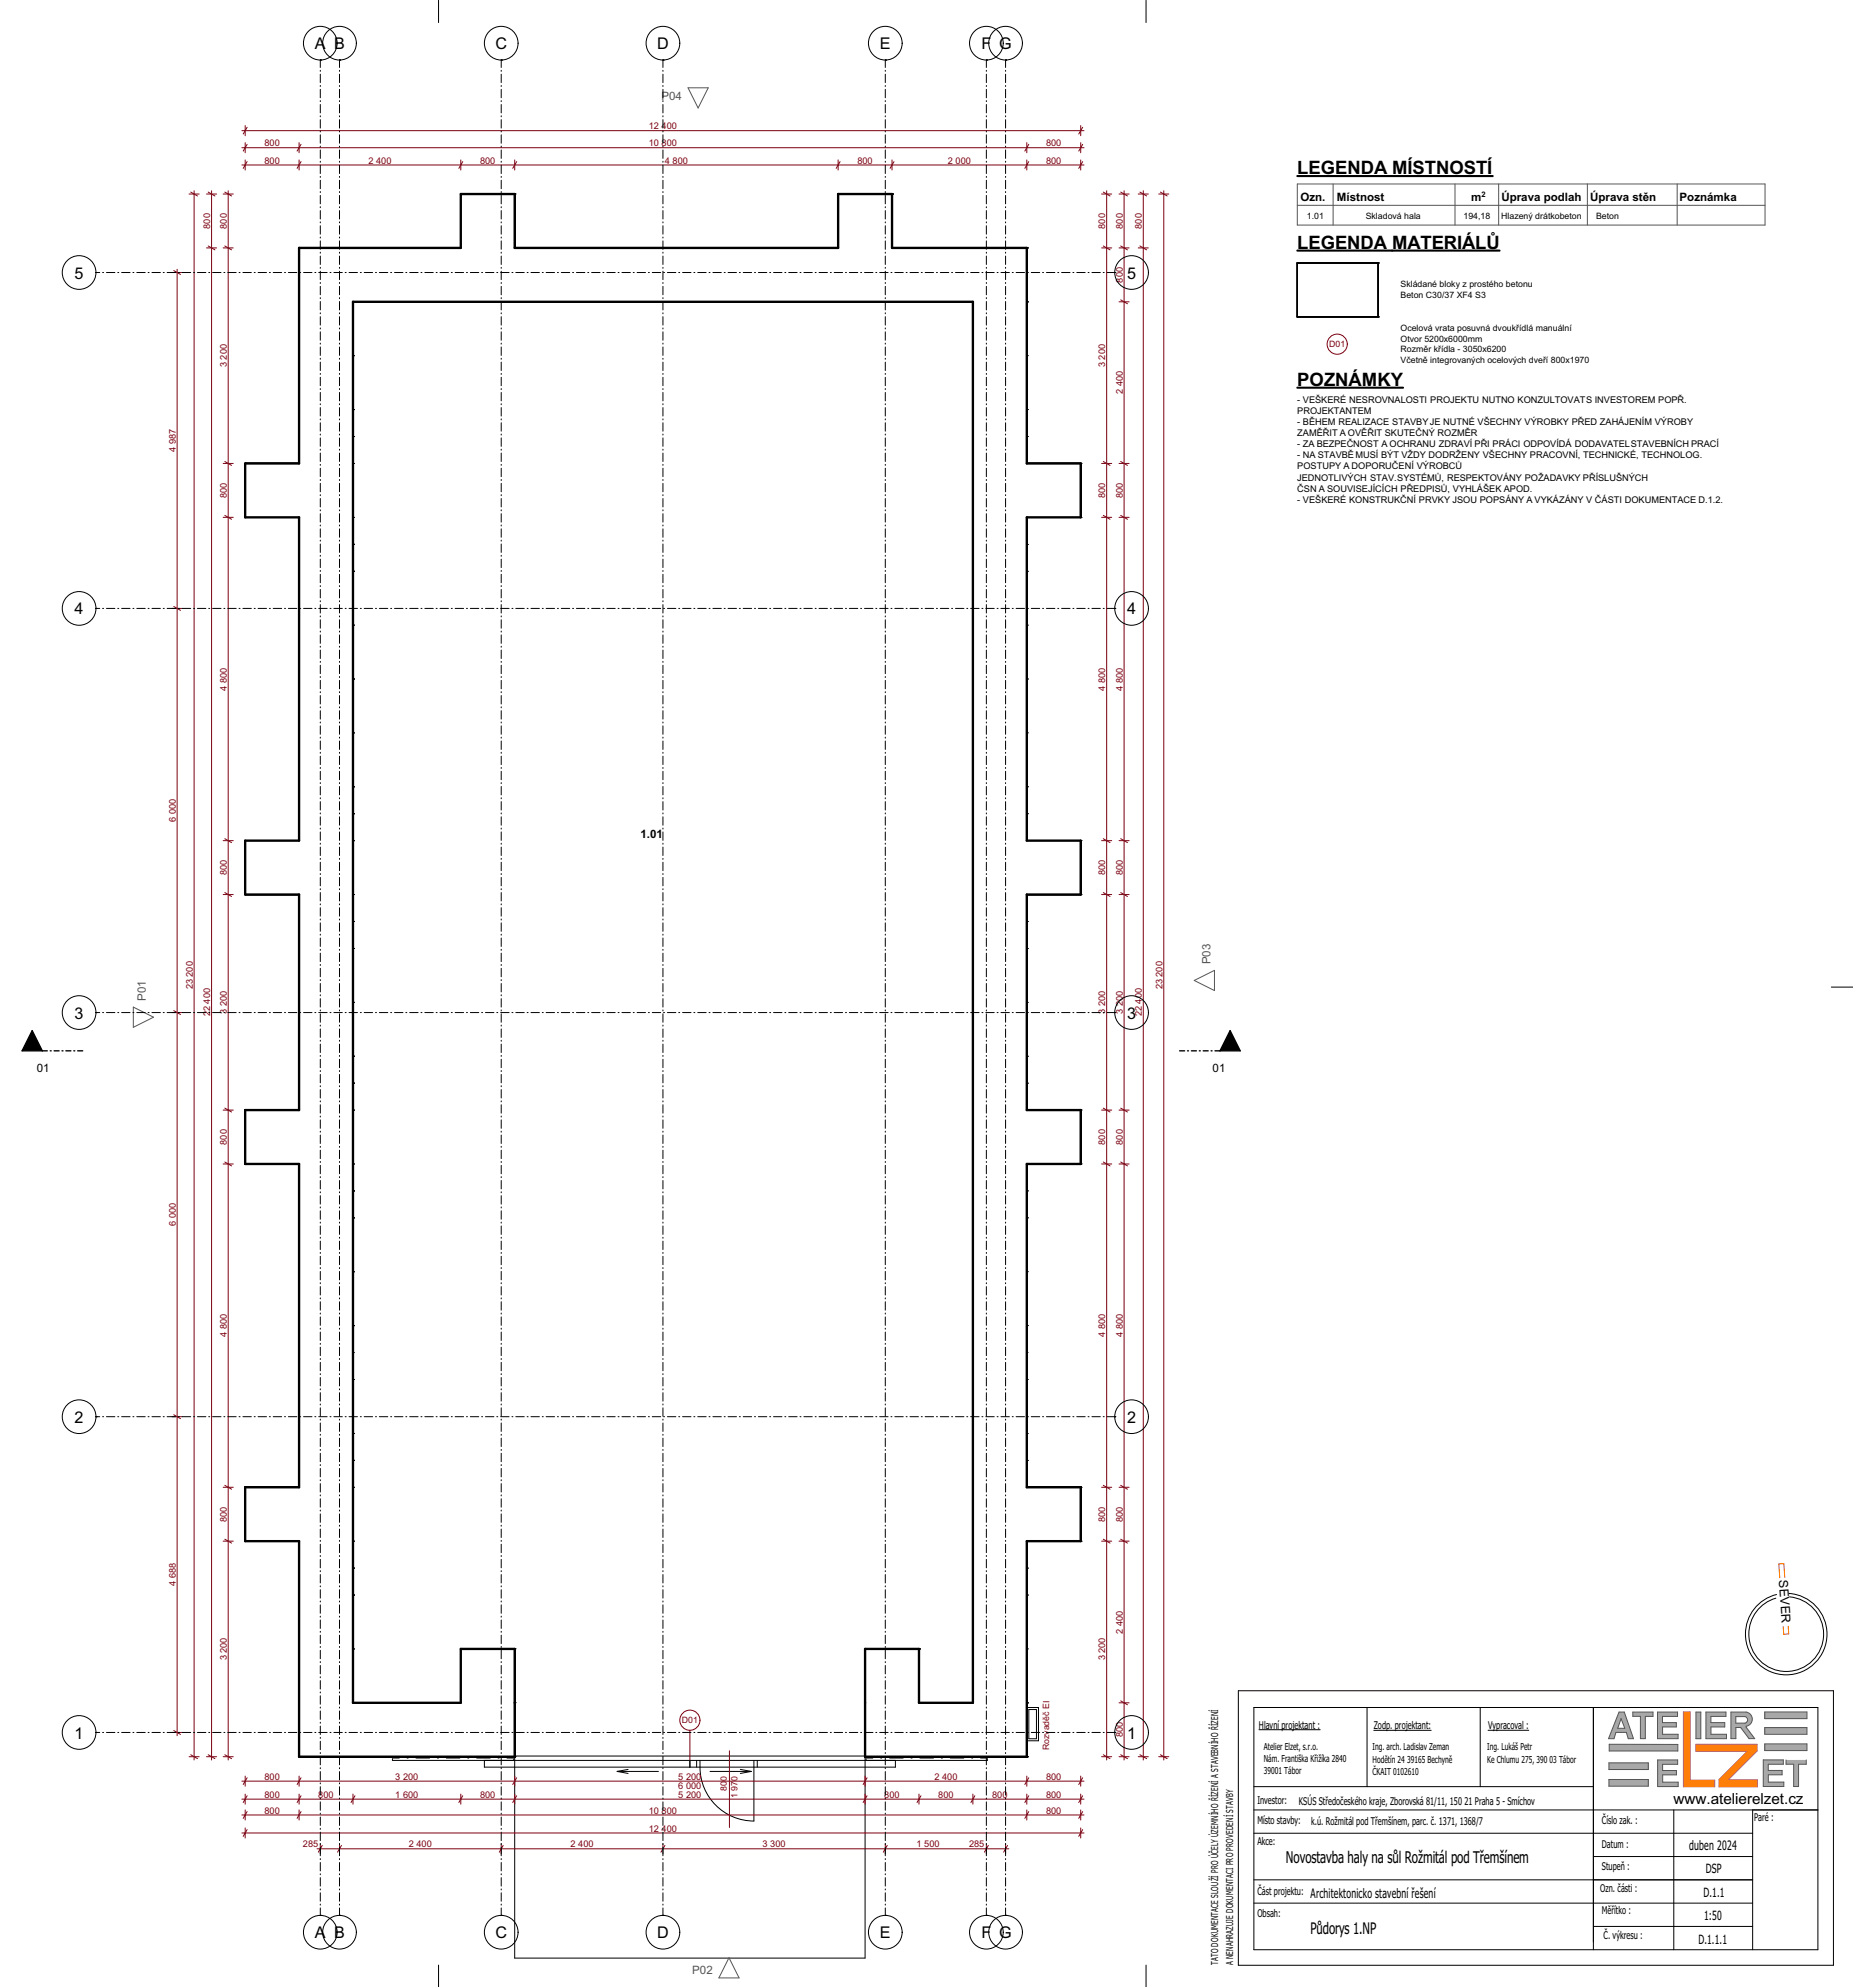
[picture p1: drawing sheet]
<svg xmlns="http://www.w3.org/2000/svg" width="550mm" height="590mm" viewBox="0 0 550 590" stroke-linecap="round" stroke-linejoin="round" font-family="sans-serif">
<defs><g id="words">
<g font-size="5.5">
<text x="385.1" y="51.7">LEGENDA MÍSTNOSTÍ</text>
<text x="385.1" y="73.8">LEGENDA MATERIÁLŮ</text>
<text x="385.1" y="114.5">POZNÁMKY</text>
</g>
<g font-size="4.8">
<text x="93.5" y="14.6">A B</text>
<text x="147" y="14.6">C</text>
<text x="195" y="14.6">D</text>
<text x="261.2" y="14.6">E</text>
<text x="291.3" y="14.6">F G</text>
<text x="22.1" y="82.7">5</text>
<text x="334.5" y="82.7">5</text>
<text x="22.1" y="182.5">4</text>
<text x="334.5" y="182.5">4</text>
<text x="22.1" y="302.5">3</text>
<text x="334.5" y="302.5">3</text>
<text x="22.1" y="422.5">2</text>
<text x="334.5" y="422.5">2</text>
<text x="22.1" y="516.2">1</text>
<text x="334.5" y="516.2">1</text>
<text x="381.7" y="553.3">Novostavba haly na sůl Rožmitál pod Třemšínem</text>
<text x="93.5" y="575.5">A B</text>
<text x="147" y="575.5">C</text>
<text x="195" y="575.5">D</text>
<text x="261.2" y="575.5">E</text>
<text x="291.3" y="575.5">F G</text>
</g>
<text font-size="4.7" x="388.9" y="574.2">Půdorys 1.NP</text>
<text font-size="4.5" x="496.7" y="535.7">www.atelierelzet.cz</text>
<g font-size="3.9">
<text x="501.3" y="549.4">duben 2024</text>
<text x="389" y="563.5">Architektonicko stavební řešení</text>
</g>
<g font-size="3.8">
<text x="528" y="469.3" transform="rotate(86 528 469.3)">SEVER</text>
<text x="506.3" y="556.1">DSP</text>
<text x="505.6" y="563.4">D.1.1</text>
<text x="505.8" y="570">1:50</text>
<text x="504.1" y="577.3">D.1.1.1</text>
</g>
<g font-size="3.4" fill="#545454">
<text x="196.3" y="29.8">P04</text>
<text x="359.3" y="286.3" transform="rotate(-90 359.3 286.3)">P03</text>
<text x="43.3" y="297.2" transform="rotate(-90 43.3 297.2)">P01</text>
<text x="205.5" y="586.1">P02</text>
</g>
<g font-size="3.4">
<text x="386" y="59.6">Ozn.</text>
<text x="396.8" y="59.6">Místnost</text>
<text x="436.7" y="59.6">m</text>
<text x="445.7" y="59.6">Úprava podlah</text>
<text x="472" y="59.6">Úprava stěn</text>
<text x="498.5" y="59.6">Poznámka</text>
<text x="190.1" y="248.7">1.01</text>
<text x="10.9" y="318.2">01</text>
<text x="359.9" y="318.2">01</text>
</g>
<g font-size="3.2">
<text x="373.7" y="513.3">Hlavní projektant :</text>
<text x="407.8" y="513.5">Zodp. projektant:</text>
<text x="441.7" y="513.5">Vypracoval :</text>
<text x="373.2" y="535.5">Investor:</text>
<text x="385.5" y="535.9">KSÚS Středočeského kraje, Zborovská 81/11, 150 21 Praha 5 - Smíchov</text>
<text x="373.2" y="541.5">Místo stavby:</text>
<text x="389.2" y="541.8">k.ú. Rožmitál pod Třemšínem, parc. č. 1371, 1368/7</text>
<text x="475.5" y="541.5">Číslo zak. :</text>
<text x="520.7" y="540.8">Paré :</text>
<text x="373.2" y="547.7">Akce:</text>
<text x="475.5" y="548.9">Datum :</text>
<text x="475.5" y="555.2">Stupeň :</text>
<text x="373.2" y="562.7">Část projektu:</text>
<text x="475" y="561.8">Ozn. části :</text>
<text x="373.2" y="569.1">Obsah:</text>
<text x="475.5" y="568.5">Měřítko :</text>
<text x="476" y="575.8">Č. výkresu :</text>
</g>
<g font-size="2.8">
<text x="375.1" y="519.7">Atelier Elzet, s.r.o.</text>
<text x="407.4" y="519.7">Ing. arch. Ladislav Zeman</text>
<text x="441.5" y="519.7">Ing. Lukáš Petr</text>
<text x="375.1" y="523.2">Nám. Františka Křižíka 2840</text>
<text x="375.1" y="526.6">39001 Tábor</text>
<text x="407.4" y="523.5">Hodětín 24 39165 Bechyně</text>
<text x="407.4" y="527.2">ČKAIT 0102610</text>
<text x="441.5" y="523.5">Ke Chlumu 275, 390 03 Tábor</text>
<text x="361.6" y="583.5" transform="rotate(-90 361.6 583.5)">TATO DOKUMENTACE SLOUŽÍ PRO ÚČELY ÚZEMNÍHO ŘÍZENÍ A STAVEBNÍHO ŘÍZENÍ</text>
<text x="366" y="583.5" transform="rotate(-90 366 583.5)">A NENAHRAZUJE DOKUMENTACI PRO PROVEDENÍ STAVBY</text>
</g>
<g font-size="2.7" fill="#7b0011">
<text x="192.6" y="38.4">12 400</text>
<text x="78.5" y="43.5">800</text>
<text x="192.6" y="43.5">10 800</text>
<text x="310.5" y="43.5">800</text>
<text x="78.5" y="48.6">800</text>
<text x="109.3" y="48.6">2 400</text>
<text x="142.5" y="48.6">800</text>
<text x="197.3" y="48.6">4 800</text>
<text x="254.5" y="48.6">800</text>
<text x="281.3" y="48.6">2 000</text>
<text x="310.5" y="48.6">800</text>
<text x="62.4" y="67.9" transform="rotate(-90 62.4 67.9)">800</text>
<text x="67.3" y="67.9" transform="rotate(-90 67.3 67.9)">800</text>
<text x="328.1" y="67.9" transform="rotate(-90 328.1 67.9)">800</text>
<text x="333.2" y="67.9" transform="rotate(-90 333.2 67.9)">800</text>
<text x="338.9" y="67.9" transform="rotate(-90 338.9 67.9)">800</text>
<text x="333.2" y="83.9" transform="rotate(-90 333.2 83.9)">800</text>
<text x="67.3" y="109" transform="rotate(-90 67.3 109)">3 200</text>
<text x="328.1" y="109" transform="rotate(-90 328.1 109)">3 200</text>
<text x="333.2" y="117" transform="rotate(-90 333.2 117)">2 400</text>
<text x="52.2" y="134.2" transform="rotate(-90 52.2 134.2)">4 987</text>
<text x="67.3" y="147.9" transform="rotate(-90 67.3 147.9)">800</text>
<text x="328.1" y="147.9" transform="rotate(-90 328.1 147.9)">800</text>
<text x="333.2" y="147.9" transform="rotate(-90 333.2 147.9)">800</text>
<text x="67.3" y="205" transform="rotate(-90 67.3 205)">4 800</text>
<text x="328.1" y="205" transform="rotate(-90 328.1 205)">4 800</text>
<text x="333.2" y="205" transform="rotate(-90 333.2 205)">4 800</text>
<text x="52.2" y="244.1" transform="rotate(-90 52.2 244.1)">6 000</text>
<text x="67.3" y="259.9" transform="rotate(-90 67.3 259.9)">800</text>
<text x="328.1" y="259.9" transform="rotate(-90 328.1 259.9)">800</text>
<text x="333.2" y="259.9" transform="rotate(-90 333.2 259.9)">800</text>
<text x="57.2" y="293.8" transform="rotate(-90 57.2 293.8)">23 200</text>
<text x="345" y="293.8" transform="rotate(-90 345 293.8)">23 200</text>
<text x="62.4" y="301.8" transform="rotate(-90 62.4 301.8)">22 400</text>
<text x="67.3" y="301" transform="rotate(-90 67.3 301)">3 200</text>
<text x="328.1" y="301" transform="rotate(-90 328.1 301)">3 200</text>
<text x="333.2" y="301" transform="rotate(-90 333.2 301)">3 200</text>
<text x="338.9" y="301.8" transform="rotate(-90 338.9 301.8)">22 400</text>
<text x="67.3" y="339.9" transform="rotate(-90 67.3 339.9)">800</text>
<text x="328.1" y="339.9" transform="rotate(-90 328.1 339.9)">800</text>
<text x="333.2" y="339.9" transform="rotate(-90 333.2 339.9)">800</text>
<text x="52.2" y="364.1" transform="rotate(-90 52.2 364.1)">6 000</text>
<text x="67.3" y="397" transform="rotate(-90 67.3 397)">4 800</text>
<text x="328.1" y="397" transform="rotate(-90 328.1 397)">4 800</text>
<text x="333.2" y="397" transform="rotate(-90 333.2 397)">4 800</text>
<text x="67.3" y="451.9" transform="rotate(-90 67.3 451.9)">800</text>
<text x="328.1" y="451.9" transform="rotate(-90 328.1 451.9)">800</text>
<text x="333.2" y="451.9" transform="rotate(-90 333.2 451.9)">800</text>
<text x="52.2" y="471" transform="rotate(-90 52.2 471)">4 688</text>
<text x="333.2" y="485" transform="rotate(-90 333.2 485)">2 400</text>
<text x="67.3" y="493" transform="rotate(-90 67.3 493)">3 200</text>
<text x="328.1" y="493" transform="rotate(-90 328.1 493)">3 200</text>
<text x="333.2" y="515.9" transform="rotate(-90 333.2 515.9)">800</text>
<text x="78.5" y="528.5">800</text>
<text x="78.5" y="533.8">800</text>
<text x="94.5" y="533.8">800</text>
<text x="117.3" y="528.5">3 200</text>
<text x="117.3" y="533.8">1 600</text>
<text x="142.5" y="533.8">800</text>
<text x="201.3" y="528.5">5 200</text>
<text x="201.3" y="531.3">6 000</text>
<text x="201.3" y="533.8">5 200</text>
<text x="262.5" y="533.8">800</text>
<text x="277.3" y="528.5">2 400</text>
<text x="278.5" y="533.8">800</text>
<text x="294.5" y="533.8">800</text>
<text x="310.5" y="528.5">800</text>
<text x="310.5" y="533.8">800</text>
<text x="78.5" y="538.5">800</text>
<text x="192.6" y="538.5">10 800</text>
<text x="310.5" y="538.5">800</text>
<text x="192.6" y="543.9">12 400</text>
<text x="89.9" y="548.6">285</text>
<text x="121.3" y="548.6">2 400</text>
<text x="169.3" y="548.6">2 400</text>
<text x="226.3" y="548.6">3 300</text>
<text x="272.1" y="548.6">1 500</text>
<text x="287.6" y="548.6">285</text>
</g>
<g font-size="2.7">
<text x="385.1" y="119.5">- VEŠKERÉ NESROVNALOSTI PROJEKTU NUTNO KONZULTOVATS INVESTOREM POPŘ.</text>
<text x="385.1" y="122.8">PROJEKTANTEM</text>
<text x="385.1" y="126.1">- BĚHEM REALIZACE STAVBYJE NUTNÉ VŠECHNY VÝROBKY PŘED ZAHÁJENÍM VÝROBY</text>
<text x="385.1" y="129.5">ZAMĚŘIT A OVĚŘIT SKUTEČNÝ ROZMĚR</text>
<text x="385.1" y="132.8">- ZA BEZPEČNOST A OCHRANU ZDRAVÍ PŘI PRÁCI ODPOVÍDÁ DODAVATELSTAVEBNÍCH PRACÍ</text>
<text x="385.1" y="136.1">- NA STAVBĚMUSÍ BÝT VŽDY DODRŽENY VŠECHNY PRACOVNÍ, TECHNICKÉ, TECHNOLOG.</text>
<text x="385.1" y="139.4">POSTUPY A DOPORUČENÍ VÝROBCŮ</text>
<text x="385.1" y="142.7">JEDNOTLIVÝCH STAV.SYSTÉMŮ, RESPEKTOVÁNY POŽADAVKY PŘÍSLUŠNÝCH</text>
<text x="385.1" y="146">ČSN A SOUVISEJÍCÍCH PŘEDPISŮ, VYHLÁŠEK APOD.</text>
<text x="385.1" y="149.3">- VEŠKERÉ KONSTRUKČNÍ PRVKY JSOU POPSÁNY A VYKÁZÁNY V ČÁSTI DOKUMENTACE D.1.2.</text>
</g>
<g font-size="2.6">
<text x="387.9" y="65.1">1.01</text>
<text x="405.4" y="65.1">Skladová hala</text>
<text x="434.4" y="65.1">194,18</text>
<text x="445.6" y="65.1">Hlazený drátkobeton</text>
<text x="473.7" y="65.1">Beton</text>
<text x="415.7" y="85.2">Skládané bloky z prostého betonu</text>
<text x="415.7" y="88.4">Beton C30/37 XF4 S3</text>
<text x="415.7" y="98.3">Ocelová vrata posuvná dvoukřídlá manuální</text>
<text x="415.7" y="101.4">Otvor 5200x6000mm</text>
<text x="415.7" y="104.6">Rozměr křídla - 3050x6200</text>
<text x="415.7" y="107.7">Včetně integrovaných ocelových dveří 800x1970</text>
</g>
<g font-size="2.6" fill="#7b0011">
<text x="394.5" y="103">D01</text>
<text x="202.4" y="511.6">D01</text>
<text x="311.4" y="519.8" transform="rotate(-90 311.4 519.8)">Rozvaděč EI</text>
<text x="215.7" y="531.8" transform="rotate(-90 215.7 531.8)">800</text>
<text x="218.9" y="534" transform="rotate(-90 218.9 534)">1 970</text>
</g>
<text font-size="2.3" x="439.8" y="58.5">2</text>
</g></defs>
<path d="M152.8 521.4h104v60h-104z" fill="none" stroke="#000" stroke-width=".3"/>
<g fill="none" stroke="#000" stroke-width=".3">
<path d="M136.8 57.6h.1M136.8 57.6v16M136.8 57.6h16M152.8 57.6h.1M152.8 57.6v16M248.8 57.6h.1M248.8 57.6h16M248.8 57.6v16M264.8 57.6h.1M264.8 57.6v16M88.8 73.6h.1M88.8 73.6v448"/>
<path d="M88.8 73.6h144M120.8 73.6h.1M120.8 73.6v16M128.8 73.6h.1M128.8 73.6v16M136.8 73.6h.1M152.8 73.6h.1M160.8 73.6h.1M160.8 73.6v16M168.8 73.6h.1M168.8 73.6v16M200.8 73.6h.1"/>
<path d="M200.8 73.6v16M232.8 73.6h.1M232.8 73.6v16M248.8 73.6h.1M248.8 73.6h16M264.8 73.6h.1M88.8 89.6h.1M88.8 89.6h144M104.8 89.6h.1M104.8 89.6v416M120.8 89.6h.1M128.8 89.6h.1"/>
<path d="M160.8 89.6h.1M168.8 89.6h.1M200.8 89.6h.1M232.8 89.6h.1M288.8 89.6h.1M288.8 89.6h16M288.8 89.6v432M304.8 89.6h.1M304.8 89.6v416M72.8 137.6h.1M72.8 137.6v16M72.8 137.6h16"/>
<path d="M88.8 137.6h.1M88.8 129.6h.1M88.8 121.6h.1M88.8 129.6h16M88.8 121.6h16M104.8 129.6h.1M104.8 121.6h.1M288.8 129.6h.1M288.8 121.6h.1M288.8 129.6h16M288.8 121.6h16M304.8 137.6h.1"/>
<path d="M304.8 129.6h.1M304.8 121.6h.1M304.8 137.6h16M320.8 137.6h.1M320.8 137.6v16M72.8 153.6h.1M72.8 153.6h16M88.8 153.6h.1M304.8 153.6h.1M304.8 153.6h16M320.8 153.6h.1M88.8 169.6h.1"/>
<path d="M88.8 161.6h.1M88.8 169.6h16M88.8 161.6h16M104.8 169.6h.1M104.8 161.6h.1M288.8 169.6h.1M288.8 161.6h.1M288.8 169.6h16M288.8 161.6h16M304.8 169.6h.1M304.8 161.6h.1M88.8 201.6h.1"/>
<path d="M88.8 201.6h16M104.8 201.6h.1M288.8 201.6h.1M288.8 201.6h16M304.8 201.6h.1M88.8 233.6h.1M88.8 233.6h16M104.8 233.6h.1M288.8 233.6h.1M288.8 233.6h16M304.8 233.6h.1M72.8 249.6h.1"/>
<path d="M72.8 249.6v16M72.8 249.6h16M88.8 249.6h.1M88.8 241.6h.1M88.8 241.6h16M104.8 241.6h.1M288.8 241.6h.1M288.8 241.6h16M304.8 249.6h.1M304.8 241.6h.1M304.8 249.6h16M320.8 249.6h.1"/>
<path d="M320.8 249.6v16M72.8 265.6h.1M72.8 265.6h16M88.8 265.6h.1M88.8 273.6h.1M88.8 273.6h16M104.8 273.6h.1M288.8 273.6h.1M288.8 273.6h16M304.8 265.6h.1M304.8 273.6h.1M304.8 265.6h16"/>
<path d="M320.8 265.6h.1M88.8 281.6h.1M88.8 281.6h16M104.8 281.6h.1M288.8 281.6h.1M288.8 281.6h16M304.8 281.6h.1M88.8 313.6h.1M88.8 313.6h16M104.8 313.6h.1M288.8 313.6h.1M288.8 313.6h16"/>
<path d="M304.8 313.6h.1M72.8 329.6h.1M72.8 329.6v16M72.8 329.6h16M88.8 329.6h.1M88.8 321.6h.1M88.8 321.6h16M104.8 321.6h.1M288.8 321.6h.1M288.8 321.6h16M304.8 329.6h.1M304.8 321.6h.1"/>
<path d="M304.8 329.6h16M320.8 329.6h.1M320.8 329.6v16M72.8 345.6h.1M72.8 345.6h16M88.8 345.6h.1M88.8 353.6h.1M88.8 353.6h16M104.8 353.6h.1M288.8 353.6h.1M288.8 353.6h16M304.8 345.6h.1"/>
<path d="M304.8 353.6h.1M304.8 345.6h16M320.8 345.6h.1M88.8 361.6h.1M88.8 361.6h16M104.8 361.6h.1M288.8 361.6h.1M288.8 361.6h16M304.8 361.6h.1M88.8 393.6h.1M88.8 393.6h16M104.8 393.6h.1"/>
<path d="M288.8 393.6h.1M288.8 393.6h16M304.8 393.6h.1M88.8 433.6h.1M88.8 425.6h.1M88.8 433.6h16M88.8 425.6h16M104.8 433.6h.1M104.8 425.6h.1M288.8 433.6h.1M288.8 425.6h.1M288.8 433.6h16"/>
<path d="M288.8 425.6h16M304.8 433.6h.1M304.8 425.6h.1M72.8 441.6h.1M72.8 457.6h.1M72.8 441.6h16M72.8 457.6h16M72.8 441.6v16M88.8 441.6h.1M88.8 457.6h.1M304.8 441.6h.1M304.8 457.6h.1"/>
<path d="M304.8 441.6h16M304.8 457.6h16M320.8 441.6h.1M320.8 457.6h.1M320.8 441.6v16M88.8 473.6h.1M88.8 465.6h.1M88.8 473.6h16M88.8 465.6h16M104.8 473.6h.1M104.8 465.6h.1M288.8 473.6h.1"/>
<path d="M288.8 465.6h.1M288.8 473.6h16M288.8 465.6h16M304.8 473.6h.1M304.8 465.6h.1M136.8 489.6h.1M136.8 489.6h16M136.8 489.6v16M152.8 489.6h.1M152.8 489.6v32M256.8 489.6h.1M256.8 489.6h16"/>
<path d="M256.8 489.6v16M272.8 489.6h.1M272.8 489.6v32M88.8 505.6h.1M88.8 505.6h64M104.8 505.6h.1M120.8 505.6h.1M120.8 505.6v16M136.8 505.6h.1M152.8 505.6h.1M256.8 505.6h.1M256.8 505.6h48"/>
<path d="M272.8 505.6h.1M288.8 505.6h.1M304.8 505.6h.1M88.8 521.6h.1M88.8 521.6h64M120.8 521.6h.1M152.8 521.6h.1M272.8 521.6h.1M272.8 521.6h16M288.8 521.6h.1"/>
</g>
<g fill="none" stroke="#000" stroke-width=".3">
<path d="M136.8 57.6h.1M136.8 57.6v32M136.8 57.6h16M152.8 57.6h.1M152.8 57.6v32M248.8 57.6h.1M248.8 57.6h16M248.8 57.6v32M264.8 57.6h.1M264.8 57.6v32M88.8 73.6h.1M88.8 73.6v64"/>
<path d="M88.8 73.6h48M104.8 73.6h.1M104.8 73.6v448M136.8 73.6h.1M152.8 73.6h.1M152.8 73.6h96M184.8 73.6h.1M184.8 73.6v16M216.8 73.6h.1M216.8 73.6v16M248.8 73.6h.1M288.8 73.6h.1"/>
<path d="M288.8 73.6h16M288.8 73.6v448M304.8 73.6h.1M304.8 73.6v64M104.8 89.6h.1M104.8 89.6h160M136.8 89.6h.1M152.8 89.6h.1M184.8 89.6h.1M216.8 89.6h.1M248.8 89.6h.1M264.8 89.6h.1"/>
<path d="M88.8 105.6h.1M88.8 105.6h16M104.8 105.6h.1M288.8 105.6h.1M288.8 105.6h16M304.8 105.6h.1M72.8 137.6h.1M72.8 137.6v16M72.8 137.6h32M88.8 137.6h.1M104.8 137.6h.1M288.8 137.6h.1"/>
<path d="M288.8 137.6h32M304.8 137.6h.1M320.8 137.6h.1M320.8 137.6v16M72.8 153.6h.1M72.8 153.6h32M88.8 153.6h.1M88.8 153.6v96M104.8 153.6h.1M288.8 153.6h.1M288.8 153.6h32M304.8 153.6h.1"/>
<path d="M304.8 153.6v96M320.8 153.6h.1M88.8 185.6h.1M88.8 185.6h16M104.8 185.6h.1M288.8 185.6h.1M288.8 185.6h16M304.8 185.6h.1M88.8 217.6h.1M88.8 217.6h16M104.8 217.6h.1M288.8 217.6h.1"/>
<path d="M288.8 217.6h16M304.8 217.6h.1M72.8 249.6h.1M72.8 249.6v16M72.8 249.6h32M88.8 249.6h.1M104.8 249.6h.1M288.8 249.6h.1M288.8 249.6h32M304.8 249.6h.1M320.8 249.6h.1M320.8 249.6v16"/>
<path d="M72.8 265.6h.1M72.8 265.6h32M88.8 265.6h.1M88.8 265.6v64M104.8 265.6h.1M288.8 265.6h.1M288.8 265.6h32M304.8 265.6h.1M304.8 265.6v64M320.8 265.6h.1M88.8 297.6h.1M88.8 297.6h16"/>
<path d="M104.8 297.6h.1M288.8 297.6h.1M288.8 297.6h16M304.8 297.6h.1M72.8 329.6h.1M72.8 329.6v16M72.8 329.6h32M88.8 329.6h.1M104.8 329.6h.1M288.8 329.6h.1M288.8 329.6h32M304.8 329.6h.1"/>
<path d="M320.8 329.6h.1M320.8 329.6v16M72.8 345.6h.1M72.8 345.6h32M88.8 345.6h.1M88.8 345.6v96M104.8 345.6h.1M288.8 345.6h.1M288.8 345.6h32M304.8 345.6h.1M304.8 345.6v96M320.8 345.6h.1"/>
<path d="M88.8 377.6h.1M88.8 377.6h16M104.8 377.6h.1M288.8 377.6h.1M288.8 377.6h16M304.8 377.6h.1M88.8 409.6h.1M88.8 409.6h16M104.8 409.6h.1M288.8 409.6h.1M288.8 409.6h16M304.8 409.6h.1"/>
<path d="M72.8 441.6h.1M72.8 457.6h.1M72.8 441.6h32M72.8 457.6h32M72.8 441.6v16M88.8 457.6h.1M88.8 441.6h.1M88.8 457.6v64M104.8 441.6h.1M104.8 457.6h.1M288.8 441.6h.1M288.8 457.6h.1"/>
<path d="M288.8 441.6h32M288.8 457.6h32M304.8 457.6h.1M304.8 441.6h.1M304.8 457.6v64M320.8 441.6h.1M320.8 457.6h.1M320.8 441.6v16M88.8 489.6h.1M88.8 489.6h16M104.8 489.6h.1M136.8 489.6h.1"/>
<path d="M136.8 489.6h16M136.8 489.6v32M152.8 489.6h.1M152.8 489.6v32M256.8 489.6h.1M256.8 489.6h16M256.8 489.6v32M272.8 489.6h.1M272.8 489.6v32M288.8 489.6h.1M288.8 489.6h16M304.8 489.6h.1"/>
<path d="M104.8 505.6h.1M104.8 505.6h32M136.8 505.6h.1M88.8 521.6h.1M88.8 521.6h64M104.8 521.6h.1M136.8 521.6h.1M152.8 521.6h.1M256.8 521.6h.1M256.8 521.6h16M272.8 521.6h.1M288.8 521.6h.1"/>
<path d="M288.8 521.6h16M304.8 521.6h.1"/>
</g>
<g fill="none" stroke="#000" stroke-width=".3">
<path d="M136.8 57.6h.1M136.8 57.6v16M136.8 57.6h16M152.8 57.6h.1M152.8 57.6v16M248.8 57.6h.1M248.8 57.6h16M248.8 57.6v16M264.8 57.6h.1M264.8 57.6v16M88.8 73.6h.1M88.8 73.6v448"/>
<path d="M88.8 73.6h32M120.8 73.6h.1M120.8 73.6v16M128.8 73.6h.1M128.8 73.6h32M128.8 73.6v16M136.8 73.6h.1M152.8 73.6h.1M160.8 73.6h.1M160.8 73.6v16M168.8 73.6h.1M168.8 73.6h64"/>
<path d="M168.8 73.6v16M200.8 73.6h.1M200.8 73.6v16M232.8 73.6h.1M232.8 73.6v16M248.8 73.6h.1M248.8 73.6h16M264.8 73.6h.1M88.8 89.6h.1M88.8 89.6h32M104.8 89.6h.1M104.8 89.6v416"/>
<path d="M120.8 89.6h.1M128.8 89.6h.1M128.8 89.6h32M160.8 89.6h.1M168.8 89.6h.1M168.8 89.6h64M200.8 89.6h.1M232.8 89.6h.1M288.8 89.6h.1M288.8 89.6h16M288.8 89.6v416M304.8 89.6h.1"/>
<path d="M304.8 89.6v416M72.8 137.6h.1M72.8 137.6v16M72.8 137.6h16M88.8 137.6h.1M88.8 129.6h.1M88.8 121.6h.1M88.8 129.6h16M88.8 121.6h16M104.8 129.6h.1M104.8 121.6h.1M288.8 129.6h.1"/>
<path d="M288.8 121.6h.1M288.8 129.6h16M288.8 121.6h16M304.8 137.6h.1M304.8 129.6h.1M304.8 121.6h.1M304.8 137.6h16M320.8 137.6h.1M320.8 137.6v16M72.8 153.6h.1M72.8 153.6h16M88.8 153.6h.1"/>
<path d="M304.8 153.6h.1M304.8 153.6h16M320.8 153.6h.1M88.8 169.6h.1M88.8 161.6h.1M88.8 169.6h16M88.8 161.6h16M104.8 169.6h.1M104.8 161.6h.1M288.8 169.6h.1M288.8 161.6h.1M288.8 169.6h16"/>
<path d="M288.8 161.6h16M304.8 169.6h.1M304.8 161.6h.1M88.8 201.6h.1M88.8 201.6h16M104.8 201.6h.1M288.8 201.6h.1M288.8 201.6h16M304.8 201.6h.1M88.8 233.6h.1M88.8 233.6h16M104.8 233.6h.1"/>
<path d="M288.8 233.6h.1M288.8 233.6h16M304.8 233.6h.1M72.8 249.6h.1M72.8 249.6v16M72.8 249.6h16M88.8 249.6h.1M88.8 241.6h.1M88.8 241.6h16M104.8 241.6h.1M288.8 241.6h.1M288.8 241.6h16"/>
<path d="M304.8 249.6h.1M304.8 241.6h.1M304.8 249.6h16M320.8 249.6h.1M320.8 249.6v16M72.8 265.6h.1M72.8 265.6h16M88.8 265.6h.1M88.8 273.6h.1M88.8 273.6h16M104.8 273.6h.1M288.8 273.6h.1"/>
<path d="M288.8 273.6h16M304.8 265.6h.1M304.8 273.6h.1M304.8 265.6h16M320.8 265.6h.1M88.8 281.6h.1M88.8 281.6h16M104.8 281.6h.1M288.8 281.6h.1M288.8 281.6h16M304.8 281.6h.1M88.8 313.6h.1"/>
<path d="M88.8 313.6h16M104.8 313.6h.1M288.8 313.6h.1M288.8 313.6h16M304.8 313.6h.1M72.8 329.6h.1M72.8 329.6v16M72.8 329.6h16M88.8 329.6h.1M88.8 321.6h.1M88.8 321.6h16M104.8 321.6h.1"/>
<path d="M288.8 321.6h.1M288.8 321.6h16M304.8 329.6h.1M304.8 321.6h.1M304.8 329.6h16M320.8 329.6h.1M320.8 329.6v16M72.8 345.6h.1M72.8 345.6h16M88.8 345.6h.1M88.8 353.6h.1M88.8 353.6h16"/>
<path d="M104.8 353.6h.1M288.8 353.6h.1M288.8 353.6h16M304.8 345.6h.1M304.8 353.6h.1M304.8 345.6h16M320.8 345.6h.1M88.8 361.6h.1M88.8 361.6h16M104.8 361.6h.1M288.8 361.6h.1M288.8 361.6h16"/>
<path d="M304.8 361.6h.1M88.8 393.6h.1M88.8 393.6h16M104.8 393.6h.1M288.8 393.6h.1M288.8 393.6h16M304.8 393.6h.1M88.8 433.6h.1M88.8 425.6h.1M88.8 433.6h16M88.8 425.6h16M104.8 433.6h.1"/>
<path d="M104.8 425.6h.1M288.8 433.6h.1M288.8 425.6h.1M288.8 433.6h16M288.8 425.6h16M304.8 433.6h.1M304.8 425.6h.1M72.8 441.6h.1M72.8 457.6h.1M72.8 441.6h16M72.8 457.6h16M72.8 441.6v16"/>
<path d="M88.8 441.6h.1M88.8 457.6h.1M304.8 441.6h.1M304.8 457.6h.1M304.8 441.6h16M304.8 457.6h16M320.8 441.6h.1M320.8 457.6h.1M320.8 441.6v16M88.8 473.6h.1M88.8 465.6h.1M88.8 473.6h16"/>
<path d="M88.8 465.6h16M104.8 473.6h.1M104.8 465.6h.1M288.8 473.6h.1M288.8 465.6h.1M288.8 473.6h16M288.8 465.6h16M304.8 473.6h.1M304.8 465.6h.1M136.8 489.6h.1M136.8 489.6h16M136.8 489.6v16"/>
<path d="M152.8 489.6h.1M152.8 489.6v32M256.8 489.6h.1M256.8 489.6h16M256.8 489.6v16M272.8 489.6h.1M272.8 489.6v16M88.8 505.6h.1M88.8 505.6h64M104.8 505.6h.1M120.8 505.6h.1M120.8 505.6v16"/>
<path d="M136.8 505.6h.1M152.8 505.6h.1M256.8 505.6h.1M256.8 505.6h16M272.8 505.6h.1M288.8 505.6h.1M288.8 505.6h16M304.8 505.6h.1M88.8 521.6h.1M88.8 521.6h64M120.8 521.6h.1M152.8 521.6h.1"/>
</g>
<path d="M232.8 73.6h72v16h-72zM256.8 73.6v16M280.8 73.6v16M256.8 505.6h48v16h-48zM280.8 505.6v16" fill="none" stroke="#000" stroke-width=".4"/>
<g fill="#000">
<circle cx="232.8" cy="73.6" r=".2"/>
<circle cx="256.8" cy="73.6" r=".2"/>
<circle cx="280.8" cy="73.6" r=".2"/>
<circle cx="304.8" cy="73.6" r=".2"/>
<circle cx="232.8" cy="89.6" r=".2"/>
<circle cx="256.8" cy="89.6" r=".2"/>
<circle cx="280.8" cy="89.6" r=".2"/>
<circle cx="304.8" cy="89.6" r=".2"/>
<circle cx="256.8" cy="505.6" r=".2"/>
<circle cx="280.8" cy="505.6" r=".2"/>
<circle cx="304.8" cy="505.6" r=".2"/>
<circle cx="256.8" cy="521.6" r=".2"/>
<circle cx="280.8" cy="521.6" r=".2"/>
<circle cx="304.8" cy="521.6" r=".2"/>
</g>
<path d="M256.8 73.6h48v16h-48zM280.8 73.6v16" fill="none" stroke="#000" stroke-width=".4"/>
<g fill="#000">
<circle cx="256.8" cy="73.6" r=".2"/>
<circle cx="280.8" cy="73.6" r=".2"/>
<circle cx="304.8" cy="73.6" r=".2"/>
<circle cx="256.8" cy="89.6" r=".2"/>
<circle cx="280.8" cy="89.6" r=".2"/>
<circle cx="304.8" cy="89.6" r=".2"/>
</g>
<g fill="none" stroke="#000" stroke-width=".3">
<path d="M136.8 57.6h.1M136.8 57.6v32M136.8 57.6h16M152.8 57.6h.1M152.8 57.6v32M248.8 57.6h.1M248.8 57.6h16M248.8 57.6v32M264.8 57.6h.1M264.8 57.6v32M88.8 73.6h.1M88.8 73.6v448"/>
<path d="M88.8 73.6h176M104.8 73.6h.1M104.8 73.6v448M136.8 73.6h.1M152.8 73.6h.1M184.8 73.6h.1M184.8 73.6v16M216.8 73.6h.1M216.8 73.6v16M248.8 73.6h.1M264.8 73.6h.1M288.8 73.6h.1"/>
<path d="M288.8 73.6h16M288.8 73.6v448M304.8 73.6h.1M304.8 73.6v448M104.8 89.6h.1M104.8 89.6h160M136.8 89.6h.1M152.8 89.6h.1M184.8 89.6h.1M216.8 89.6h.1M248.8 89.6h.1M264.8 89.6h.1"/>
<path d="M88.8 105.6h.1M88.8 105.6h16M104.8 105.6h.1M288.8 105.6h.1M288.8 105.6h16M304.8 105.6h.1M72.8 137.6h.1M72.8 137.6v16M72.8 137.6h32M88.8 137.6h.1M104.8 137.6h.1M288.8 137.6h.1"/>
<path d="M288.8 137.6h32M304.8 137.6h.1M320.8 137.6h.1M320.8 137.6v16M72.8 153.6h.1M72.8 153.6h32M88.8 153.6h.1M104.8 153.6h.1M288.8 153.6h.1M288.8 153.6h32M304.8 153.6h.1M320.8 153.6h.1"/>
<path d="M88.8 185.6h.1M88.8 185.6h16M104.8 185.6h.1M288.8 185.6h.1M288.8 185.6h16M304.8 185.6h.1M88.8 217.6h.1M88.8 217.6h16M104.8 217.6h.1M288.8 217.6h.1M288.8 217.6h16M304.8 217.6h.1"/>
<path d="M72.8 249.6h.1M72.8 249.6v16M72.8 249.6h32M88.8 249.6h.1M104.8 249.6h.1M288.8 249.6h.1M288.8 249.6h32M304.8 249.6h.1M320.8 249.6h.1M320.8 249.6v16M72.8 265.6h.1M72.8 265.6h32"/>
<path d="M88.8 265.6h.1M104.8 265.6h.1M288.8 265.6h.1M288.8 265.6h32M304.8 265.6h.1M320.8 265.6h.1M88.8 297.6h.1M88.8 297.6h16M104.8 297.6h.1M288.8 297.6h.1M288.8 297.6h16M304.8 297.6h.1"/>
<path d="M72.8 329.6h.1M72.8 329.6v16M72.8 329.6h32M88.8 329.6h.1M104.8 329.6h.1M288.8 329.6h.1M288.8 329.6h32M304.8 329.6h.1M320.8 329.6h.1M320.8 329.6v16M72.8 345.6h.1M72.8 345.6h32"/>
<path d="M88.8 345.6h.1M104.8 345.6h.1M288.8 345.6h.1M288.8 345.6h32M304.8 345.6h.1M320.8 345.6h.1M88.8 377.6h.1M88.8 377.6h16M104.8 377.6h.1M288.8 377.6h.1M288.8 377.6h16M304.8 377.6h.1"/>
<path d="M88.8 409.6h.1M88.8 409.6h16M104.8 409.6h.1M288.8 409.6h.1M288.8 409.6h16M304.8 409.6h.1M72.8 441.6h.1M72.8 457.6h.1M72.8 441.6h32M72.8 457.6h32M72.8 441.6v16M88.8 457.6h.1"/>
<path d="M88.8 441.6h.1M104.8 441.6h.1M104.8 457.6h.1M288.8 441.6h.1M288.8 457.6h.1M288.8 441.6h32M288.8 457.6h32M304.8 457.6h.1M304.8 441.6h.1M320.8 441.6h.1M320.8 457.6h.1M320.8 441.6v16"/>
<path d="M88.8 489.6h.1M88.8 489.6h16M104.8 489.6h.1M136.8 489.6h.1M136.8 489.6h16M136.8 489.6v32M152.8 489.6h.1M152.8 489.6v32M256.8 489.6h.1M256.8 489.6h16M256.8 489.6v32M272.8 489.6h.1"/>
<path d="M272.8 489.6v32M288.8 489.6h.1M288.8 489.6h16M304.8 489.6h.1M104.8 505.6h.1M104.8 505.6h32M136.8 505.6h.1M272.8 505.6h.1M272.8 505.6h16M288.8 505.6h.1M88.8 521.6h.1M88.8 521.6h64"/>
<path d="M104.8 521.6h.1M136.8 521.6h.1M152.8 521.6h.1M256.8 521.6h.1M256.8 521.6h48M272.8 521.6h.1M288.8 521.6h.1M304.8 521.6h.1"/>
</g>
<path d="M264.8 73.6h24v16h-24z" fill="none" stroke="#000" stroke-width=".4"/>
<g fill="#000">
<circle cx="264.8" cy="73.6" r=".2"/>
<circle cx="288.8" cy="73.6" r=".2"/>
<circle cx="264.8" cy="89.6" r=".2"/>
<circle cx="288.8" cy="89.6" r=".2"/>
</g>
<path d="M264.8 73.6h24v16h-24z" fill="none" stroke="#000" stroke-width=".4"/>
<g fill="#000">
<circle cx="264.8" cy="73.6" r=".2"/>
<circle cx="288.8" cy="73.6" r=".2"/>
<circle cx="264.8" cy="89.6" r=".2"/>
<circle cx="288.8" cy="89.6" r=".2"/>
</g>
<g fill="none" stroke="#000" stroke-width=".3">
<path d="M88.8 73.6h.1M88.8 73.6v448M88.8 73.6h136M120.8 73.6h.1M120.8 73.6v16M128.8 73.6h.1M128.8 73.6v16M160.8 73.6h.1M160.8 73.6v16M176.8 73.6h.1M176.8 73.6v16M208.8 73.6h.1"/>
<path d="M208.8 73.6v16M224.8 73.6h.1M224.8 73.6v16M88.8 89.6h.1M88.8 89.6h136M104.8 89.6h.1M104.8 89.6v416M120.8 89.6h.1M128.8 89.6h.1M160.8 89.6h.1M176.8 89.6h.1M208.8 89.6h.1"/>
<path d="M224.8 89.6h.1M288.8 89.6h.1M288.8 89.6h16M288.8 89.6v416M304.8 89.6h.1M304.8 89.6v416M88.8 129.6h.1M88.8 121.6h.1M88.8 129.6h16M88.8 121.6h16M104.8 129.6h.1M104.8 121.6h.1"/>
<path d="M288.8 129.6h.1M288.8 121.6h.1M288.8 129.6h16M288.8 121.6h16M304.8 129.6h.1M304.8 121.6h.1M88.8 169.6h.1M88.8 161.6h.1M88.8 169.6h16M88.8 161.6h16M104.8 169.6h.1M104.8 161.6h.1"/>
<path d="M288.8 169.6h.1M288.8 161.6h.1M288.8 169.6h16M288.8 161.6h16M304.8 169.6h.1M304.8 161.6h.1M88.8 201.6h.1M88.8 201.6h16M104.8 201.6h.1M288.8 201.6h.1M288.8 201.6h16M304.8 201.6h.1"/>
<path d="M88.8 233.6h.1M88.8 233.6h16M104.8 233.6h.1M288.8 233.6h.1M288.8 233.6h16M304.8 233.6h.1M88.8 241.6h.1M88.8 241.6h16M104.8 241.6h.1M288.8 241.6h.1M288.8 241.6h16M304.8 241.6h.1"/>
<path d="M88.8 273.6h.1M88.8 273.6h16M104.8 273.6h.1M288.8 273.6h.1M288.8 273.6h16M304.8 273.6h.1M88.8 281.6h.1M88.8 281.6h16M104.8 281.6h.1M288.8 281.6h.1M288.8 281.6h16M304.8 281.6h.1"/>
<path d="M88.8 313.6h.1M88.8 313.6h16M104.8 313.6h.1M288.8 313.6h.1M288.8 313.6h16M304.8 313.6h.1M88.8 321.6h.1M88.8 321.6h16M104.8 321.6h.1M288.8 321.6h.1M288.8 321.6h16M304.8 321.6h.1"/>
<path d="M88.8 353.6h.1M88.8 353.6h16M104.8 353.6h.1M288.8 353.6h.1M288.8 353.6h16M304.8 353.6h.1M88.8 361.6h.1M88.8 361.6h16M104.8 361.6h.1M288.8 361.6h.1M288.8 361.6h16M304.8 361.6h.1"/>
<path d="M88.8 393.6h.1M88.8 393.6h16M104.8 393.6h.1M288.8 393.6h.1M288.8 393.6h16M304.8 393.6h.1M88.8 401.6h.1M88.8 401.6h16M104.8 401.6h.1M288.8 401.6h.1M288.8 401.6h16M304.8 401.6h.1"/>
<path d="M88.8 433.6h.1M88.8 433.6h16M104.8 433.6h.1M288.8 433.6h.1M288.8 433.6h16M304.8 433.6h.1M88.8 473.6h.1M88.8 465.6h.1M88.8 473.6h16M88.8 465.6h16M104.8 473.6h.1M104.8 465.6h.1"/>
<path d="M288.8 473.6h.1M288.8 465.6h.1M288.8 473.6h16M288.8 465.6h16M304.8 473.6h.1M304.8 465.6h.1M136.8 489.6h.1M136.8 489.6h16M136.8 489.6v16M152.8 489.6h.1M152.8 489.6v32M256.8 489.6h.1"/>
<path d="M256.8 489.6h16M256.8 489.6v16M272.8 489.6h.1M272.8 489.6v16M88.8 505.6h.1M88.8 505.6h64M104.8 505.6h.1M120.8 505.6h.1M120.8 505.6v16M136.8 505.6h.1M152.8 505.6h.1M256.8 505.6h.1"/>
<path d="M256.8 505.6h16M272.8 505.6h.1M288.8 505.6h.1M288.8 505.6h16M304.8 505.6h.1M88.8 521.6h.1M88.8 521.6h64M120.8 521.6h.1M152.8 521.6h.1"/>
</g>
<path d="M224.8 73.6h80v16h-80zM256.8 73.6v16M280.8 73.6v16M256.8 505.6h48v16h-48zM280.8 505.6v16" fill="none" stroke="#000" stroke-width=".4"/>
<g fill="#000">
<circle cx="224.8" cy="73.6" r=".2"/>
<circle cx="256.8" cy="73.6" r=".2"/>
<circle cx="280.8" cy="73.6" r=".2"/>
<circle cx="304.8" cy="73.6" r=".2"/>
<circle cx="224.8" cy="89.6" r=".2"/>
<circle cx="256.8" cy="89.6" r=".2"/>
<circle cx="280.8" cy="89.6" r=".2"/>
<circle cx="304.8" cy="89.6" r=".2"/>
<circle cx="256.8" cy="505.6" r=".2"/>
<circle cx="280.8" cy="505.6" r=".2"/>
<circle cx="304.8" cy="505.6" r=".2"/>
<circle cx="256.8" cy="521.6" r=".2"/>
<circle cx="280.8" cy="521.6" r=".2"/>
<circle cx="304.8" cy="521.6" r=".2"/>
</g>
<path d="M385.1 78.1h24v16h-24z" fill="none" stroke="#000" stroke-width=".4"/>
<g fill="#000">
<circle cx="385.1" cy="78.1" r=".2"/>
<circle cx="409.1" cy="78.1" r=".2"/>
<circle cx="385.1" cy="94.1" r=".2"/>
<circle cx="409.1" cy="94.1" r=".2"/>
</g>
<!-- layer: Konstrukce - nosn -->
<path d="M385.1 54.6h138.8v12.2h-138.8zM395.7 54.6v12.2M431.9 54.6v12.2M444.8 54.6v12.2M471.2 54.6v12.2M497.8 54.6v12.2M385.1 61h138.8" fill="none" stroke="#545454" stroke-width=".3"/>
<!-- layer: Anotace - SP -->
<g fill="none" stroke="#7b0011" stroke-width=".3">
<path d="M204.8 513.8v8.9M216.5 519.9v22.7"/>
<circle cx="396.9" cy="102.2" r="2.99"/>
<circle cx="204.8" cy="510.8" r="2.99"/>
</g>
<!-- layer: 6 -->
<path d="M206.8 522.7v2M207.8 522.7a16.2 16.2 0 0 0 16 18v-18M224.8 522.7v2" fill="none" stroke="#000" stroke-width=".3"/>
<!-- layer: Anotace - SP -->
<path d="M304.8 507h3.4v9.9h-3.4zM305.4 507.6h2.2v8.7h-2.2zM143.8 522.7h122v2h-122zM183.2 526h12.2M183.2 526l3.2 .6M186.4 525.4l-3.2 .6M204.8 522.7v2M210.7 526h12.3M219.7 525.4l3.3 .6M223 526l-3.3 .6" fill="none" stroke="#000" stroke-width=".3"/>
<!-- layer: S-BEAM-____-OTLN.IFC import -->
<path d="M116.5 521.7h36v1h-36zM257.1 521.7h36v1h-36z" fill="none" stroke="#000" stroke-width=".3"/>
<g fill="none" stroke="#545454" stroke-width=".3">
<path d="M116.5 522.1h2M120.8 522.1h.3M123.5 522.1h4M129.8 522.1h.3M132.5 522.1h4M138.8 522.1h.3M141.5 522.1h4M147.8 522.1h.3M150.5 522.1h2M257.1 522.1h2M261.4 522.1h.3M264.1 522.1h4"/>
<path d="M270.4 522.1h.3M273.1 522.1h4M279.4 522.1h.3M282.1 522.1h4M288.4 522.1h.3M291.1 522.1h2"/>
</g>
<!-- layer: Kty - SP -->
<g fill="none" stroke="#7b0011" stroke-width=".3">
<path d="M71.8 38.8h249.9M72.8 37.3v3M73.3 37.8l-1.1 2M320.8 37.3v3M321.3 37.8l-1.1 2M56.1 57.6h3M56.6 57l2 1.2M57.6 56.6v466M61.3 57.6h3M61.8 57l2 1.2M62.8 56.6v466M66.2 57.6h3"/>
<path d="M66.7 57l2 1.2M67.7 56.6v466M71.8 49h249.9M71.8 43.9h249.9M72.8 42.4v3M72.8 47.5v3M73.3 48l-1.1 2M73.3 42.9l-1.1 2M88.8 42.4v3M88.8 47.5v3M89.3 48l-1.1 2M89.3 42.9l-1.1 2"/>
<path d="M136.8 47.5v3M137.3 48l-1.1 2M152.8 47.5v3M153.3 48l-1.1 2M248.8 47.5v3M249.3 48l-1.1 2M264.8 47.5v3M265.3 48l-1.1 2M304.8 42.4v3M304.8 47.5v3M305.3 48l-1.1 2M305.3 42.9l-1.1 2"/>
<path d="M320.8 42.4v3M320.8 47.5v3M321.3 48l-1.1 2M321.3 42.9l-1.1 2M327 57.6h3M327.5 57l2 1.2M328.5 56.6v466M332.1 57.6h3M332.6 57l2 1.2M333.6 56.6v466M337.8 57.6h3M338.3 57l2 1.2"/>
<path d="M339.3 56.6v466M343.9 57.6h3M344.4 57l2 1.2M345.4 56.6v466M52.6 79.9v435.5M61.3 73.6h3M61.8 73l2 1.2M66.2 73.6h3M66.7 73l2 1.2M327 73.6h3M327.5 73l2 1.2M332.1 73.6h3"/>
<path d="M332.6 73l2 1.2M337.8 73.6h3M338.3 73l2 1.2M51.1 80.9h3M51.6 80.3l2 1.2M332.1 89.6h3M332.6 89l2 1.2M66.2 137.6h3M66.7 137l2 1.2M327 137.6h3M327.5 137l2 1.2M332.1 137.6h3"/>
<path d="M332.6 137l2 1.2M66.2 153.6h3M66.7 153l2 1.2M327 153.6h3M327.5 153l2 1.2M332.1 153.6h3M332.6 153l2 1.2M51.1 180.7h3M51.6 180.1l2 1.1M66.2 249.6h3M66.7 249l2 1.2M327 249.6h3"/>
<path d="M327.5 249l2 1.2M332.1 249.6h3M332.6 249l2 1.2M66.2 265.6h3M66.7 265l2 1.2M327 265.6h3M327.5 265l2 1.2M332.1 265.6h3M332.6 265l2 1.2M51.1 300.7h3M51.6 300.1l2 1.1M66.2 329.6h3"/>
<path d="M66.7 329l2 1.2M327 329.6h3M327.5 329l2 1.2M332.1 329.6h3M332.6 329l2 1.2M66.2 345.6h3M66.7 345l2 1.2M327 345.6h3M327.5 345l2 1.2M332.1 345.6h3M332.6 345l2 1.2M51.1 420.7h3"/>
<path d="M51.6 420.1l2 1.1M66.2 457.6h3M66.2 441.6h3M66.7 457l2 1.2M66.7 441l2 1.2M327 457.6h3M327 441.6h3M327.5 457l2 1.2M327.5 441l2 1.2M332.1 457.6h3M332.1 441.6h3M332.6 457l2 1.2"/>
<path d="M332.6 441l2 1.2M51.1 514.4h3M51.6 513.8l2 1.2M332.1 505.6h3M332.6 505l2 1.2M56.1 521.6h3M56.6 521l2 1.2M61.3 521.6h3M61.8 521l2 1.2M66.2 521.6h3M66.7 521l2 1.2M71.8 528.9h249.9"/>
<path d="M71.8 534.2h249.9M71.8 538.9h249.9M72.8 527.4v3M72.8 532.7v3M72.8 537.4v3M73.3 527.9l-1.1 2M73.3 533.2l-1.1 2M73.3 537.9l-1.1 2M88.8 527.4v3M88.8 532.7v3M88.8 537.4v3M89.3 527.9l-1.1 2"/>
<path d="M89.3 533.2l-1.1 2M89.3 537.9l-1.1 2M104.8 532.7v3M105.3 533.2l-1.1 2M136.8 532.7v3M137.3 533.2l-1.1 2M152.8 527.4v3M152.8 532.7v3M153.3 527.9l-1.1 2M153.3 533.2l-1.1 2M256.8 527.4v3M256.8 532.7v3"/>
<path d="M257.3 527.9l-1.1 2M257.3 533.2l-1.1 2M272.8 532.7v3M273.3 533.2l-1.1 2M288.8 532.7v3M289.3 533.2l-1.1 2M304.8 527.4v3M304.8 532.7v3M304.8 537.4v3M305.3 527.9l-1.1 2M305.3 533.2l-1.1 2M305.3 537.9l-1.1 2"/>
<path d="M320.8 527.4v3M320.8 532.7v3M320.8 537.4v3M321.3 527.9l-1.1 2M321.3 533.2l-1.1 2M321.3 537.9l-1.1 2M327 521.6h3M327.5 521l2 1.2M332.1 521.6h3M332.6 521l2 1.2M337.8 521.6h3M338.3 521l2 1.2"/>
<path d="M343.9 521.6h3M344.4 521l2 1.2M71.8 544.3h249.9M72.8 542.8v3M73.3 543.3l-1.1 2M94.1 549h205.3M95.1 547.5v3M95.6 548l-1.1 2M100.8 547.5v3M101.3 548l-1.1 2M148.8 547.5v3M149.3 548l-1.1 2"/>
<path d="M196.8 547.5v3M197.3 548l-1.1 2M262.8 547.5v3M263.3 548l-1.1 2M292.8 547.5v3M293.3 548l-1.1 2M298.5 547.5v3M299 548l-1.1 2M320.8 542.8v3M321.3 543.3l-1.1 2"/>
</g>
<path d="M39.6 299l6 3-6 3z" fill="#fff"/>
<path d="M39.6 299l6 3-6 3z" fill="none" stroke="#545454" stroke-width=".3"/>
<path d="M354.5 291.1l6-3v6z" fill="#fff"/>
<path d="M354.5 291.1l6-3v6z" fill="none" stroke="#545454" stroke-width=".3"/>
<g fill="none" stroke="#000" stroke-width=".4">
<path d="M12.6 312l-3-6-3 6h7.5M14.9 312h.3M16.1 312h1.5M18.4 312h.3M19.6 312h1.5M21.9 312h.3M23.1 312h1.5M350.1 312h1.5M352.5 312h.3M353.6 312h1.5M356 312h.3M357.1 312h1.5"/>
<path d="M359.5 312h.3M360.6 312h7.5l-3-6-3 6"/>
</g>
<path d="M9.6 306l3 6h-6zM365.1 306l3 6h-6z" fill="#000"/>
<path d="M216.4 581.3l3 6h-6z" fill="#fff"/>
<path d="M216.4 581.3l3 6h-6z" fill="none" stroke="#545454" stroke-width=".3"/>
<path d="M204.2 26.1h6l-3 6z" fill="#fff"/>
<path d="M204.2 26.1h6l-3 6z" fill="none" stroke="#545454" stroke-width=".3"/>
<!-- layer: L_kty -->
<path d="M385.1 52.3h58M385.1 74.4h60M385.1 115.1h31.4" fill="none" stroke="#000" stroke-width=".62"/>
<path d="M88.8 73.6h48v-16h16v16h96v-16h16v16h40v64h16v16h-16v96h16v16h-16v64h16v16h-16v96h16v16h-16v64h-48v-32h16v16h16v-416h-184v416h32v-16h16v32h-64v-64h-16v-16h16v-96h-16v-16h16v-64h-16v-16h16v-96h-16v-16h16z" fill-rule="evenodd" fill="#fff"/>
<path d="M88.8 73.6h48v-16h16v16h96v-16h16v16h40v64h16v16h-16v96h16v16h-16v64h16v16h-16v96h16v16h-16v64h-48v-32h16v16h16v-416h-184v416h32v-16h16v32h-64v-64h-16v-16h16v-96h-16v-16h16v-64h-16v-16h16v-96h-16v-16h16z" fill="none" stroke="#000" stroke-width=".7"/>
<!-- layer: S-GRID-____-OTLN.IFC import -->
<g fill="none" stroke="#000" stroke-width=".3">
<path d="M95.1 17.8h.1M95.1 17.8v2.2M100.8 17.8h.1M100.8 17.8v2.2M148.8 17.8h.1M148.8 17.8v2.2M196.8 17.8h.1M196.8 17.8v2.2M262.8 17.8h.1M262.8 17.8v2.2M292.8 17.8h.1M292.8 17.8v2.2"/>
<path d="M298.5 17.8h.1M298.5 17.8v2.2M95.1 20.9v.3M95.1 22v2.5M95.1 25.4v.3M95.1 26.5v2.5M95.1 29.9v.3M95.1 31v2.5M95.1 34.4v.3M95.1 35.5v2.5M95.1 38.9v.3M100.8 20.9v.3"/>
<path d="M100.8 22v2.5M100.8 25.4v.3M100.8 26.5v2.5M100.8 29.9v.3M100.8 31v2.5M100.8 34.4v.3M100.8 35.5v2.5M100.8 38.9v.3M148.8 20.9v.3M148.8 22v2.5M148.8 25.4v.3M148.8 26.5v2.5"/>
<path d="M148.8 29.9v.3M148.8 31v2.5M148.8 34.4v.3M148.8 35.5v2.5M148.8 38.9v.3M196.8 20.9v.3M196.8 22v2.5M196.8 25.4v.3M196.8 26.5v2.5M196.8 29.9v.3M196.8 31v2.5M196.8 34.4v.3"/>
<path d="M196.8 35.5v2.5M196.8 38.9v.3M262.8 20.9v.3M262.8 22v2.5M262.8 25.4v.3M262.8 26.5v2.5M262.8 29.9v.3M262.8 31v2.5M262.8 34.4v.3M262.8 35.5v2.5M262.8 38.9v.3M292.8 20.9v.3"/>
<path d="M292.8 22v2.5M292.8 25.4v.3M292.8 26.5v2.5M292.8 29.9v.3M292.8 31v2.5M292.8 34.4v.3M292.8 35.5v2.5M292.8 38.9v.3M298.5 20.9v.3M298.5 22v2.5M298.5 25.4v.3M298.5 26.5v2.5"/>
<path d="M298.5 29.9v.3M298.5 31v2.5M298.5 34.4v.3M298.5 35.5v2.5M298.5 38.9v.3M95.1 40v2.5M95.1 43.4v.3M95.1 44.5v2.5M95.1 47.9v.3M95.1 49v2.5M95.1 52.4v.3M95.1 53.5v2.5"/>
<path d="M95.1 56.9v.3M95.1 58v2.5M100.8 40v2.5M100.8 43.4v.3M100.8 44.5v2.5M100.8 47.9v.3M100.8 49v2.5M100.8 52.4v.3M100.8 53.5v2.5M100.8 56.9v.3M100.8 58v2.5M148.8 40v2.5"/>
<path d="M148.8 43.4v.3M148.8 44.5v2.5M148.8 47.9v.3M148.8 49v2.5M148.8 52.4v.3M148.8 53.5v2.5M148.8 56.9v.3M148.8 58v2.5M196.8 40v2.5M196.8 43.4v.3M196.8 44.5v2.5M196.8 47.9v.3"/>
<path d="M196.8 49v2.5M196.8 52.4v.3M196.8 53.5v2.5M196.8 56.9v.3M196.8 58v2.5M262.8 40v2.5M262.8 43.4v.3M262.8 44.5v2.5M262.8 47.9v.3M262.8 49v2.5M262.8 52.4v.3M262.8 53.5v2.5"/>
<path d="M262.8 56.9v.3M262.8 58v2.5M292.8 40v2.5M292.8 43.4v.3M292.8 44.5v2.5M292.8 47.9v.3M292.8 49v2.5M292.8 52.4v.3M292.8 53.5v2.5M292.8 56.9v.3M292.8 58v2.5M298.5 40v2.5"/>
<path d="M298.5 43.4v.3M298.5 44.5v2.5M298.5 47.9v.3M298.5 49v2.5M298.5 52.4v.3M298.5 53.5v2.5M298.5 56.9v.3M298.5 58v2.5M95.1 61.4v.3M95.1 62.5v2.5M95.1 65.9v.3M95.1 67v2.5"/>
<path d="M95.1 70.4v.3M95.1 71.5v2.5M95.1 74.9v.3M95.1 76v2.5M95.1 79.4v.3M100.8 61.4v.3M100.8 62.5v2.5M100.8 65.9v.3M100.8 67v2.5M100.8 70.4v.3M100.8 71.5v2.5M100.8 74.9v.3"/>
<path d="M100.8 76v2.5M100.8 79.4v.3M148.8 61.4v.3M148.8 62.5v2.5M148.8 65.9v.3M148.8 67v2.5M148.8 70.4v.3M148.8 71.5v2.5M148.8 74.9v.3M148.8 76v2.5M148.8 79.4v.3M196.8 61.4v.3"/>
<path d="M196.8 62.5v2.5M196.8 65.9v.3M196.8 67v2.5M196.8 70.4v.3M196.8 71.5v2.5M196.8 74.9v.3M196.8 76v2.5M196.8 79.4v.3M262.8 61.4v.3M262.8 62.5v2.5M262.8 65.9v.3M262.8 67v2.5"/>
<path d="M262.8 70.4v.3M262.8 71.5v2.5M262.8 74.9v.3M262.8 76v2.5M262.8 79.4v.3M292.8 61.4v.3M292.8 62.5v2.5M292.8 65.9v.3M292.8 67v2.5M292.8 70.4v.3M292.8 71.5v2.5M292.8 74.9v.3"/>
<path d="M292.8 76v2.5M292.8 79.4v.3M298.5 61.4v.3M298.5 62.5v2.5M298.5 65.9v.3M298.5 67v2.5M298.5 70.4v.3M298.5 71.5v2.5M298.5 74.9v.3M298.5 76v2.5M298.5 79.4v.3M28.5 80.9h.1"/>
<path d="M28.5 80.9h1.1M30.5 80.9h.3M31.6 80.9h2.5M35 80.9h.3M36.1 80.9h2.5M39.5 80.9h.3M40.6 80.9h2.5M44 80.9h.3M45.1 80.9h2.5M48.5 80.9h.3M49.6 80.9h2.5M53 80.9h.3"/>
<path d="M54.1 80.9h2.5M57.5 80.9h.3M58.6 80.9h2.5M62 80.9h.3M63.1 80.9h2.5M66.5 80.9h.3M67.6 80.9h2.5M71 80.9h.3M72.1 80.9h2.5M75.5 80.9h.3M76.6 80.9h2.5M80 80.9h.3"/>
<path d="M81.1 80.9h2.5M84.5 80.9h.3M85.6 80.9h2.5M89 80.9h.3M90.1 80.9h2.5M93.5 80.9h.3M94.6 80.9h2.5M95.1 80.5v2.5M95.1 83.9v.3M95.1 85v2.5M95.1 88.4v.3M95.1 89.5v2.5"/>
<path d="M95.1 92.9v.3M95.1 94v2.5M95.1 97.4v.3M95.1 98.5v2.5M98 80.9h.3M99.1 80.9h2.5M100.8 80.5v2.5M100.8 83.9v.3M100.8 85v2.5M100.8 88.4v.3M100.8 89.5v2.5M100.8 92.9v.3"/>
<path d="M100.8 94v2.5M100.8 97.4v.3M100.8 98.5v2.5M102.5 80.9h.3M103.6 80.9h2.5M107 80.9h.3M108.1 80.9h2.5M111.5 80.9h.3M112.6 80.9h2.5M116 80.9h.3M117.1 80.9h2.5M120.5 80.9h.3"/>
<path d="M121.6 80.9h2.5M125 80.9h.3M126.1 80.9h2.5M129.5 80.9h.3M130.6 80.9h2.5M134 80.9h.3M135.1 80.9h2.5M138.5 80.9h.3M139.6 80.9h2.5M143 80.9h.3M144.1 80.9h2.5M147.5 80.9h.3"/>
<path d="M148.6 80.9h2.5M148.8 80.5v2.5M148.8 83.9v.3M148.8 85v2.5M148.8 88.4v.3M148.8 89.5v2.5M148.8 92.9v.3M148.8 94v2.5M148.8 97.4v.3M148.8 98.5v2.5M152 80.9h.3M153.1 80.9h2.5"/>
<path d="M156.5 80.9h.3M157.6 80.9h2.5M161 80.9h.3M162.1 80.9h2.5M165.5 80.9h.3M166.6 80.9h2.5M170 80.9h.3M171.1 80.9h2.5M174.5 80.9h.3M175.6 80.9h2.5M179 80.9h.3M180.1 80.9h2.5"/>
<path d="M183.5 80.9h.3M184.6 80.9h2.5M188 80.9h.3M189.1 80.9h2.5M192.5 80.9h.3M193.6 80.9h2.5M196.8 80.5v2.5M196.8 83.9v.3M196.8 85v2.5M196.8 88.4v.3M196.8 89.5v2.5M196.8 92.9v.3"/>
<path d="M196.8 94v2.5M196.8 97.4v.3M196.8 98.5v2.5M197 80.9h.3M198.1 80.9h2.5M201.5 80.9h.3M202.6 80.9h2.5M206 80.9h.3M207.1 80.9h2.5M210.5 80.9h.3M211.6 80.9h2.5M215 80.9h.3"/>
<path d="M216.1 80.9h2.5M219.5 80.9h.3M220.6 80.9h2.5M224 80.9h.3M225.1 80.9h2.5M228.5 80.9h.3M229.6 80.9h2.5M233 80.9h.3M234.1 80.9h2.5M237.5 80.9h.3M238.6 80.9h2.5M242 80.9h.3"/>
<path d="M243.1 80.9h2.5M246.5 80.9h.3M247.6 80.9h2.5M251 80.9h.3M252.1 80.9h2.5M255.5 80.9h.3M256.6 80.9h2.5M260 80.9h.3M261.1 80.9h2.5M262.8 80.5v2.5M262.8 83.9v.3M262.8 85v2.5"/>
<path d="M262.8 88.4v.3M262.8 89.5v2.5M262.8 92.9v.3M262.8 94v2.5M262.8 97.4v.3M262.8 98.5v2.5M264.5 80.9h.3M265.6 80.9h2.5M269 80.9h.3M270.1 80.9h2.5M273.5 80.9h.3M274.6 80.9h2.5"/>
<path d="M278 80.9h.3M279.1 80.9h2.5M282.5 80.9h.3M283.6 80.9h2.5M287 80.9h.3M288.1 80.9h2.5M291.5 80.9h.3M292.6 80.9h2.5M292.8 80.5v2.5M292.8 83.9v.3M292.8 85v2.5M292.8 88.4v.3"/>
<path d="M292.8 89.5v2.5M292.8 92.9v.3M292.8 94v2.5M292.8 97.4v.3M292.8 98.5v2.5M296 80.9h.3M297.1 80.9h2.5M298.5 80.5v2.5M298.5 83.9v.3M298.5 85v2.5M298.5 88.4v.3M298.5 89.5v2.5"/>
<path d="M298.5 92.9v.3M298.5 94v2.5M298.5 97.4v.3M298.5 98.5v2.5M300.5 80.9h.3M301.6 80.9h2.5M305 80.9h.3M306.1 80.9h2.5M309.5 80.9h.3M310.6 80.9h2.5M314 80.9h.3M315.1 80.9h2.5"/>
<path d="M318.5 80.9h.3M319.6 80.9h2.5M323 80.9h.3M324.1 80.9h2.5M327.5 80.9h.3M328.6 80.9h2.3M330.9 80.9h.1M95.1 101.9v.3M95.1 103v2.5M95.1 106.4v.3M95.1 107.5v2.5M95.1 110.9v.3"/>
<path d="M95.1 112v2.5M95.1 115.4v.3M95.1 116.5v2.5M95.1 119.9v.3M100.8 101.9v.3M100.8 103v2.5M100.8 106.4v.3M100.8 107.5v2.5M100.8 110.9v.3M100.8 112v2.5M100.8 115.4v.3M100.8 116.5v2.5"/>
<path d="M100.8 119.9v.3M148.8 101.9v.3M148.8 103v2.5M148.8 106.4v.3M148.8 107.5v2.5M148.8 110.9v.3M148.8 112v2.5M148.8 115.4v.3M148.8 116.5v2.5M148.8 119.9v.3M196.8 101.9v.3M196.8 103v2.5"/>
<path d="M196.8 106.4v.3M196.8 107.5v2.5M196.8 110.9v.3M196.8 112v2.5M196.8 115.4v.3M196.8 116.5v2.5M196.8 119.9v.3M262.8 101.9v.3M262.8 103v2.5M262.8 106.4v.3M262.8 107.5v2.5M262.8 110.9v.3"/>
<path d="M262.8 112v2.5M262.8 115.4v.3M262.8 116.5v2.5M262.8 119.9v.3M292.8 101.9v.3M292.8 103v2.5M292.8 106.4v.3M292.8 107.5v2.5M292.8 110.9v.3M292.8 112v2.5M292.8 115.4v.3M292.8 116.5v2.5"/>
<path d="M292.8 119.9v.3M298.5 101.9v.3M298.5 103v2.5M298.5 106.4v.3M298.5 107.5v2.5M298.5 110.9v.3M298.5 112v2.5M298.5 115.4v.3M298.5 116.5v2.5M298.5 119.9v.3M95.1 121v2.5M95.1 124.4v.3"/>
<path d="M95.1 125.5v2.5M95.1 128.9v.3M95.1 130v2.5M95.1 133.4v.3M95.1 134.5v2.5M95.1 137.9v.3M95.1 139v2.5M100.8 121v2.5M100.8 124.4v.3M100.8 125.5v2.5M100.8 128.9v.3M100.8 130v2.5"/>
<path d="M100.8 133.4v.3M100.8 134.5v2.5M100.8 137.9v.3M100.8 139v2.5M148.8 121v2.5M148.8 124.4v.3M148.8 125.5v2.5M148.8 128.9v.3M148.8 130v2.5M148.8 133.4v.3M148.8 134.5v2.5M148.8 137.9v.3"/>
<path d="M148.8 139v2.5M196.8 121v2.5M196.8 124.4v.3M196.8 125.5v2.5M196.8 128.9v.3M196.8 130v2.5M196.8 133.4v.3M196.8 134.5v2.5M196.8 137.9v.3M196.8 139v2.5M262.8 121v2.5M262.8 124.4v.3"/>
<path d="M262.8 125.5v2.5M262.8 128.9v.3M262.8 130v2.5M262.8 133.4v.3M262.8 134.5v2.5M262.8 137.9v.3M262.8 139v2.5M292.8 121v2.5M292.8 124.4v.3M292.8 125.5v2.5M292.8 128.9v.3M292.8 130v2.5"/>
<path d="M292.8 133.4v.3M292.8 134.5v2.5M292.8 137.9v.3M292.8 139v2.5M298.5 121v2.5M298.5 124.4v.3M298.5 125.5v2.5M298.5 128.9v.3M298.5 130v2.5M298.5 133.4v.3M298.5 134.5v2.5M298.5 137.9v.3"/>
<path d="M298.5 139v2.5M95.1 142.4v.3M95.1 143.5v2.5M95.1 146.9v.3M95.1 148v2.5M95.1 151.4v.3M95.1 152.5v2.5M95.1 155.9v.3M95.1 157v2.5M100.8 142.4v.3M100.8 143.5v2.5M100.8 146.9v.3"/>
<path d="M100.8 148v2.5M100.8 151.4v.3M100.8 152.5v2.5M100.8 155.9v.3M100.8 157v2.5M148.8 142.4v.3M148.8 143.5v2.5M148.8 146.9v.3M148.8 148v2.5M148.8 151.4v.3M148.8 152.5v2.5M148.8 155.9v.3"/>
<path d="M148.8 157v2.5M196.8 142.4v.3M196.8 143.5v2.5M196.8 146.9v.3M196.8 148v2.5M196.8 151.4v.3M196.8 152.5v2.5M196.8 155.9v.3M196.8 157v2.5M262.8 142.4v.3M262.8 143.5v2.5M262.8 146.9v.3"/>
<path d="M262.8 148v2.5M262.8 151.4v.3M262.8 152.5v2.5M262.8 155.9v.3M262.8 157v2.5M292.8 142.4v.3M292.8 143.5v2.5M292.8 146.9v.3M292.8 148v2.5M292.8 151.4v.3M292.8 152.5v2.5M292.8 155.9v.3"/>
<path d="M292.8 157v2.5M298.5 142.4v.3M298.5 143.5v2.5M298.5 146.9v.3M298.5 148v2.5M298.5 151.4v.3M298.5 152.5v2.5M298.5 155.9v.3M298.5 157v2.5M95.1 160.4v.3M95.1 161.5v2.5M95.1 164.9v.3"/>
<path d="M95.1 166v2.5M95.1 169.4v.3M95.1 170.5v2.5M95.1 173.9v.3M95.1 175v2.5M95.1 178.4v.3M95.1 179.5v2.5M100.8 160.4v.3M100.8 161.5v2.5M100.8 164.9v.3M100.8 166v2.5M100.8 169.4v.3"/>
<path d="M100.8 170.5v2.5M100.8 173.9v.3M100.8 175v2.5M100.8 178.4v.3M100.8 179.5v2.5M148.8 160.4v.3M148.8 161.5v2.5M148.8 164.9v.3M148.8 166v2.5M148.8 169.4v.3M148.8 170.5v2.5M148.8 173.9v.3"/>
<path d="M148.8 175v2.5M148.8 178.4v.3M148.8 179.5v2.5M196.8 160.4v.3M196.8 161.5v2.5M196.8 164.9v.3M196.8 166v2.5M196.8 169.4v.3M196.8 170.5v2.5M196.8 173.9v.3M196.8 175v2.5M196.8 178.4v.3"/>
<path d="M196.8 179.5v2.5M262.8 160.4v.3M262.8 161.5v2.5M262.8 164.9v.3M262.8 166v2.5M262.8 169.4v.3M262.8 170.5v2.5M262.8 173.9v.3M262.8 175v2.5M262.8 178.4v.3M262.8 179.5v2.5M292.8 160.4v.3"/>
<path d="M292.8 161.5v2.5M292.8 164.9v.3M292.8 166v2.5M292.8 169.4v.3M292.8 170.5v2.5M292.8 173.9v.3M292.8 175v2.5M292.8 178.4v.3M292.8 179.5v2.5M298.5 160.4v.3M298.5 161.5v2.5M298.5 164.9v.3"/>
<path d="M298.5 166v2.5M298.5 169.4v.3M298.5 170.5v2.5M298.5 173.9v.3M298.5 175v2.5M298.5 178.4v.3M298.5 179.5v2.5M28.5 180.7h.1M28.5 180.7h1.1M30.5 180.7h.3M31.6 180.7h2.5M35 180.7h.3"/>
<path d="M36.1 180.7h2.5M39.5 180.7h.3M40.6 180.7h2.5M44 180.7h.3M45.1 180.7h2.5M48.5 180.7h.3M49.6 180.7h2.5M53 180.7h.3M54.1 180.7h2.5M57.5 180.7h.3M58.6 180.7h2.5M62 180.7h.3"/>
<path d="M63.1 180.7h2.5M66.5 180.7h.3M67.6 180.7h2.5M71 180.7h.3M72.1 180.7h2.5M75.5 180.7h.3M76.6 180.7h2.5M80 180.7h.3M81.1 180.7h2.5M84.5 180.7h.3M85.6 180.7h2.5M89 180.7h.3"/>
<path d="M90.1 180.7h2.5M93.5 180.7h.3M94.6 180.7h2.5M95.1 182.9v.3M95.1 184v2.5M95.1 187.4v.3M95.1 188.5v2.5M95.1 191.9v.3M95.1 193v2.5M95.1 196.4v.3M95.1 197.5v2.5M98 180.7h.3"/>
<path d="M99.1 180.7h2.5M100.8 182.9v.3M100.8 184v2.5M100.8 187.4v.3M100.8 188.5v2.5M100.8 191.9v.3M100.8 193v2.5M100.8 196.4v.3M100.8 197.5v2.5M102.5 180.7h.3M103.6 180.7h2.5M107 180.7h.3"/>
<path d="M108.1 180.7h2.5M111.5 180.7h.3M112.6 180.7h2.5M116 180.7h.3M117.1 180.7h2.5M120.5 180.7h.3M121.6 180.7h2.5M125 180.7h.3M126.1 180.7h2.5M129.5 180.7h.3M130.6 180.7h2.5M134 180.7h.3"/>
<path d="M135.1 180.7h2.5M138.5 180.7h.3M139.6 180.7h2.5M143 180.7h.3M144.1 180.7h2.5M147.5 180.7h.3M148.6 180.7h2.5M148.8 182.9v.3M148.8 184v2.5M148.8 187.4v.3M148.8 188.5v2.5M148.8 191.9v.3"/>
<path d="M148.8 193v2.5M148.8 196.4v.3M148.8 197.5v2.5M152 180.7h.3M153.1 180.7h2.5M156.5 180.7h.3M157.6 180.7h2.5M161 180.7h.3M162.1 180.7h2.5M165.5 180.7h.3M166.6 180.7h2.5M170 180.7h.3"/>
<path d="M171.1 180.7h2.5M174.5 180.7h.3M175.6 180.7h2.5M179 180.7h.3M180.1 180.7h2.5M183.5 180.7h.3M184.6 180.7h2.5M188 180.7h.3M189.1 180.7h2.5M192.5 180.7h.3M193.6 180.7h2.5M196.8 182.9v.3"/>
<path d="M196.8 184v2.5M196.8 187.4v.3M196.8 188.5v2.5M196.8 191.9v.3M196.8 193v2.5M196.8 196.4v.3M196.8 197.5v2.5M197 180.7h.3M198.1 180.7h2.5M201.5 180.7h.3M202.6 180.7h2.5M206 180.7h.3"/>
<path d="M207.1 180.7h2.5M210.5 180.7h.3M211.6 180.7h2.5M215 180.7h.3M216.1 180.7h2.5M219.5 180.7h.3M220.6 180.7h2.5M224 180.7h.3M225.1 180.7h2.5M228.5 180.7h.3M229.6 180.7h2.5M233 180.7h.3"/>
<path d="M234.1 180.7h2.5M237.5 180.7h.3M238.6 180.7h2.5M242 180.7h.3M243.1 180.7h2.5M246.5 180.7h.3M247.6 180.7h2.5M251 180.7h.3M252.1 180.7h2.5M255.5 180.7h.3M256.6 180.7h2.5M260 180.7h.3"/>
<path d="M261.1 180.7h2.5M262.8 182.9v.3M262.8 184v2.5M262.8 187.4v.3M262.8 188.5v2.5M262.8 191.9v.3M262.8 193v2.5M262.8 196.4v.3M262.8 197.5v2.5M264.5 180.7h.3M265.6 180.7h2.5M269 180.7h.3"/>
<path d="M270.1 180.7h2.5M273.5 180.7h.3M274.6 180.7h2.5M278 180.7h.3M279.1 180.7h2.5M282.5 180.7h.3M283.6 180.7h2.5M287 180.7h.3M288.1 180.7h2.5M291.5 180.7h.3M292.6 180.7h2.5M292.8 182.9v.3"/>
<path d="M292.8 184v2.5M292.8 187.4v.3M292.8 188.5v2.5M292.8 191.9v.3M292.8 193v2.5M292.8 196.4v.3M292.8 197.5v2.5M296 180.7h.3M297.1 180.7h2.5M298.5 182.9v.3M298.5 184v2.5M298.5 187.4v.3"/>
<path d="M298.5 188.5v2.5M298.5 191.9v.3M298.5 193v2.5M298.5 196.4v.3M298.5 197.5v2.5M300.5 180.7h.3M301.6 180.7h2.5M305 180.7h.3M306.1 180.7h2.5M309.5 180.7h.3M310.6 180.7h2.5M314 180.7h.3"/>
<path d="M315.1 180.7h2.5M318.5 180.7h.3M319.6 180.7h2.5M323 180.7h.3M324.1 180.7h2.5M327.5 180.7h.3M328.6 180.7h2.3M330.9 180.7h.1M95.1 200.9v.3M95.1 202v2.5M95.1 205.4v.3M95.1 206.5v2.5"/>
<path d="M95.1 209.9v.3M95.1 211v2.5M95.1 214.4v.3M95.1 215.5v2.5M95.1 218.9v.3M100.8 200.9v.3M100.8 202v2.5M100.8 205.4v.3M100.8 206.5v2.5M100.8 209.9v.3M100.8 211v2.5M100.8 214.4v.3"/>
<path d="M100.8 215.5v2.5M100.8 218.9v.3M148.8 200.9v.3M148.8 202v2.5M148.8 205.4v.3M148.8 206.5v2.5M148.8 209.9v.3M148.8 211v2.5M148.8 214.4v.3M148.8 215.5v2.5M148.8 218.9v.3M196.8 200.9v.3"/>
<path d="M196.8 202v2.5M196.8 205.4v.3M196.8 206.5v2.5M196.8 209.9v.3M196.8 211v2.5M196.8 214.4v.3M196.8 215.5v2.5M196.8 218.9v.3M262.8 200.9v.3M262.8 202v2.5M262.8 205.4v.3M262.8 206.5v2.5"/>
<path d="M262.8 209.9v.3M262.8 211v2.5M262.8 214.4v.3M262.8 215.5v2.5M262.8 218.9v.3M292.8 200.9v.3M292.8 202v2.5M292.8 205.4v.3M292.8 206.5v2.5M292.8 209.9v.3M292.8 211v2.5M292.8 214.4v.3"/>
<path d="M292.8 215.5v2.5M292.8 218.9v.3M298.5 200.9v.3M298.5 202v2.5M298.5 205.4v.3M298.5 206.5v2.5M298.5 209.9v.3M298.5 211v2.5M298.5 214.4v.3M298.5 215.5v2.5M298.5 218.9v.3M95.1 220v2.5"/>
<path d="M95.1 223.4v.3M95.1 224.5v2.5M95.1 227.9v.3M95.1 229v2.5M95.1 232.4v.3M95.1 233.5v2.5M95.1 236.9v.3M95.1 238v2.5M100.8 220v2.5M100.8 223.4v.3M100.8 224.5v2.5M100.8 227.9v.3"/>
<path d="M100.8 229v2.5M100.8 232.4v.3M100.8 233.5v2.5M100.8 236.9v.3M100.8 238v2.5M148.8 220v2.5M148.8 223.4v.3M148.8 224.5v2.5M148.8 227.9v.3M148.8 229v2.5M148.8 232.4v.3M148.8 233.5v2.5"/>
<path d="M148.8 236.9v.3M148.8 238v2.5M196.8 220v2.5M196.8 223.4v.3M196.8 224.5v2.5M196.8 227.9v.3M196.8 229v2.5M196.8 232.4v.3M196.8 233.5v2.5M196.8 236.9v.3M196.8 238v2.5M262.8 220v2.5"/>
<path d="M262.8 223.4v.3M262.8 224.5v2.5M262.8 227.9v.3M262.8 229v2.5M262.8 232.4v.3M262.8 233.5v2.5M262.8 236.9v.3M262.8 238v2.5M292.8 220v2.5M292.8 223.4v.3M292.8 224.5v2.5M292.8 227.9v.3"/>
<path d="M292.8 229v2.5M292.8 232.4v.3M292.8 233.5v2.5M292.8 236.9v.3M292.8 238v2.5M298.5 220v2.5M298.5 223.4v.3M298.5 224.5v2.5M298.5 227.9v.3M298.5 229v2.5M298.5 232.4v.3M298.5 233.5v2.5"/>
<path d="M298.5 236.9v.3M298.5 238v2.5M95.1 241.4v.3M95.1 242.5v2.5M95.1 245.9v.3M95.1 247v2.5M95.1 250.4v.3M95.1 251.5v2.5M95.1 254.9v.3M95.1 256v2.5M95.1 259.4v.3M100.8 241.4v.3"/>
<path d="M100.8 242.5v2.5M100.8 245.9v.3M100.8 247v2.5M100.8 250.4v.3M100.8 251.5v2.5M100.8 254.9v.3M100.8 256v2.5M100.8 259.4v.3M148.8 241.4v.3M148.8 242.5v2.5M148.8 245.9v.3M148.8 247v2.5"/>
<path d="M148.8 250.4v.3M148.8 251.5v2.5M148.8 254.9v.3M148.8 256v2.5M148.8 259.4v.3M196.8 241.4v.3M196.8 242.5v2.5M196.8 245.9v.3M196.8 247v2.5M196.8 250.4v.3M196.8 251.5v2.5M196.8 254.9v.3"/>
<path d="M196.8 256v2.5M196.8 259.4v.3M262.8 241.4v.3M262.8 242.5v2.5M262.8 245.9v.3M262.8 247v2.5M262.8 250.4v.3M262.8 251.5v2.5M262.8 254.9v.3M262.8 256v2.5M262.8 259.4v.3M292.8 241.4v.3"/>
<path d="M292.8 242.5v2.5M292.8 245.9v.3M292.8 247v2.5M292.8 250.4v.3M292.8 251.5v2.5M292.8 254.9v.3M292.8 256v2.5M292.8 259.4v.3M298.5 241.4v.3M298.5 242.5v2.5M298.5 245.9v.3M298.5 247v2.5"/>
<path d="M298.5 250.4v.3M298.5 251.5v2.5M298.5 254.9v.3M298.5 256v2.5M298.5 259.4v.3M95.1 260.5v2.5M95.1 263.9v.3M95.1 265v2.5M95.1 268.4v.3M95.1 269.5v2.5M95.1 272.9v.3M95.1 274v2.5"/>
<path d="M95.1 277.4v.3M95.1 278.5v2.5M100.8 260.5v2.5M100.8 263.9v.3M100.8 265v2.5M100.8 268.4v.3M100.8 269.5v2.5M100.8 272.9v.3M100.8 274v2.5M100.8 277.4v.3M100.8 278.5v2.5M148.8 260.5v2.5"/>
<path d="M148.8 263.9v.3M148.8 265v2.5M148.8 268.4v.3M148.8 269.5v2.5M148.8 272.9v.3M148.8 274v2.5M148.8 277.4v.3M148.8 278.5v2.5M196.8 260.5v2.5M196.8 263.9v.3M196.8 265v2.5M196.8 268.4v.3"/>
<path d="M196.8 269.5v2.5M196.8 272.9v.3M196.8 274v2.5M196.8 277.4v.3M196.8 278.5v2.5M262.8 260.5v2.5M262.8 263.9v.3M262.8 265v2.5M262.8 268.4v.3M262.8 269.5v2.5M262.8 272.9v.3M262.8 274v2.5"/>
<path d="M262.8 277.4v.3M262.8 278.5v2.5M292.8 260.5v2.5M292.8 263.9v.3M292.8 265v2.5M292.8 268.4v.3M292.8 269.5v2.5M292.8 272.9v.3M292.8 274v2.5M292.8 277.4v.3M292.8 278.5v2.5M298.5 260.5v2.5"/>
<path d="M298.5 263.9v.3M298.5 265v2.5M298.5 268.4v.3M298.5 269.5v2.5M298.5 272.9v.3M298.5 274v2.5M298.5 277.4v.3M298.5 278.5v2.5M95.1 281.9v.3M95.1 283v2.5M95.1 286.4v.3M95.1 287.5v2.5"/>
<path d="M95.1 290.9v.3M95.1 292v2.5M95.1 295.4v.3M95.1 296.5v2.5M95.1 299.9v.3M100.8 281.9v.3M100.8 283v2.5M100.8 286.4v.3M100.8 287.5v2.5M100.8 290.9v.3M100.8 292v2.5M100.8 295.4v.3"/>
<path d="M100.8 296.5v2.5M100.8 299.9v.3M148.8 281.9v.3M148.8 283v2.5M148.8 286.4v.3M148.8 287.5v2.5M148.8 290.9v.3M148.8 292v2.5M148.8 295.4v.3M148.8 296.5v2.5M148.8 299.9v.3M196.8 281.9v.3"/>
<path d="M196.8 283v2.5M196.8 286.4v.3M196.8 287.5v2.5M196.8 290.9v.3M196.8 292v2.5M196.8 295.4v.3M196.8 296.5v2.5M196.8 299.9v.3M262.8 281.9v.3M262.8 283v2.5M262.8 286.4v.3M262.8 287.5v2.5"/>
<path d="M262.8 290.9v.3M262.8 292v2.5M262.8 295.4v.3M262.8 296.5v2.5M262.8 299.9v.3M292.8 281.9v.3M292.8 283v2.5M292.8 286.4v.3M292.8 287.5v2.5M292.8 290.9v.3M292.8 292v2.5M292.8 295.4v.3"/>
<path d="M292.8 296.5v2.5M292.8 299.9v.3M298.5 281.9v.3M298.5 283v2.5M298.5 286.4v.3M298.5 287.5v2.5M298.5 290.9v.3M298.5 292v2.5M298.5 295.4v.3M298.5 296.5v2.5M298.5 299.9v.3M28.5 300.7h.1"/>
<path d="M28.5 300.7h1.1M30.5 300.7h.3M31.6 300.7h2.5M35 300.7h.3M36.1 300.7h2.5M39.5 300.7h.3M40.6 300.7h2.5M44 300.7h.3M45.1 300.7h2.5M48.5 300.7h.3M49.6 300.7h2.5M53 300.7h.3"/>
<path d="M54.1 300.7h2.5M57.5 300.7h.3M58.6 300.7h2.5M62 300.7h.3M63.1 300.7h2.5M66.5 300.7h.3M67.6 300.7h2.5M71 300.7h.3M72.1 300.7h2.5M75.5 300.7h.3M76.6 300.7h2.5M80 300.7h.3"/>
<path d="M81.1 300.7h2.5M84.5 300.7h.3M85.6 300.7h2.5M89 300.7h.3M90.1 300.7h2.5M93.5 300.7h.3M94.6 300.7h2.5M95.1 301v2.5M95.1 304.4v.3M95.1 305.5v2.5M95.1 308.9v.3M95.1 310v2.5"/>
<path d="M95.1 313.4v.3M95.1 314.5v2.5M95.1 317.9v.3M95.1 319v2.5M98 300.7h.3M99.1 300.7h2.5M100.8 301v2.5M100.8 304.4v.3M100.8 305.5v2.5M100.8 308.9v.3M100.8 310v2.5M100.8 313.4v.3"/>
<path d="M100.8 314.5v2.5M100.8 317.9v.3M100.8 319v2.5M102.5 300.7h.3M103.6 300.7h2.5M107 300.7h.3M108.1 300.7h2.5M111.5 300.7h.3M112.6 300.7h2.5M116 300.7h.3M117.1 300.7h2.5M120.5 300.7h.3"/>
<path d="M121.6 300.7h2.5M125 300.7h.3M126.1 300.7h2.5M129.5 300.7h.3M130.6 300.7h2.5M134 300.7h.3M135.1 300.7h2.5M138.5 300.7h.3M139.6 300.7h2.5M143 300.7h.3M144.1 300.7h2.5M147.5 300.7h.3"/>
<path d="M148.6 300.7h2.5M148.8 301v2.5M148.8 304.4v.3M148.8 305.5v2.5M148.8 308.9v.3M148.8 310v2.5M148.8 313.4v.3M148.8 314.5v2.5M148.8 317.9v.3M148.8 319v2.5M152 300.7h.3M153.1 300.7h2.5"/>
<path d="M156.5 300.7h.3M157.6 300.7h2.5M161 300.7h.3M162.1 300.7h2.5M165.5 300.7h.3M166.6 300.7h2.5M170 300.7h.3M171.1 300.7h2.5M174.5 300.7h.3M175.6 300.7h2.5M179 300.7h.3M180.1 300.7h2.5"/>
<path d="M183.5 300.7h.3M184.6 300.7h2.5M188 300.7h.3M189.1 300.7h2.5M192.5 300.7h.3M193.6 300.7h2.5M196.8 301v2.5M196.8 304.4v.3M196.8 305.5v2.5M196.8 308.9v.3M196.8 310v2.5M196.8 313.4v.3"/>
<path d="M196.8 314.5v2.5M196.8 317.9v.3M196.8 319v2.5M197 300.7h.3M198.1 300.7h2.5M201.5 300.7h.3M202.6 300.7h2.5M206 300.7h.3M207.1 300.7h2.5M210.5 300.7h.3M211.6 300.7h2.5M215 300.7h.3"/>
<path d="M216.1 300.7h2.5M219.5 300.7h.3M220.6 300.7h2.5M224 300.7h.3M225.1 300.7h2.5M228.5 300.7h.3M229.6 300.7h2.5M233 300.7h.3M234.1 300.7h2.5M237.5 300.7h.3M238.6 300.7h2.5M242 300.7h.3"/>
<path d="M243.1 300.7h2.5M246.5 300.7h.3M247.6 300.7h2.5M251 300.7h.3M252.1 300.7h2.5M255.5 300.7h.3M256.6 300.7h2.5M260 300.7h.3M261.1 300.7h2.5M262.8 301v2.5M262.8 304.4v.3M262.8 305.5v2.5"/>
<path d="M262.8 308.9v.3M262.8 310v2.5M262.8 313.4v.3M262.8 314.5v2.5M262.8 317.9v.3M262.8 319v2.5M264.5 300.7h.3M265.6 300.7h2.5M269 300.7h.3M270.1 300.7h2.5M273.5 300.7h.3M274.6 300.7h2.5"/>
<path d="M278 300.7h.3M279.1 300.7h2.5M282.5 300.7h.3M283.6 300.7h2.5M287 300.7h.3M288.1 300.7h2.5M291.5 300.7h.3M292.6 300.7h2.5M292.8 301v2.5M292.8 304.4v.3M292.8 305.5v2.5M292.8 308.9v.3"/>
<path d="M292.8 310v2.5M292.8 313.4v.3M292.8 314.5v2.5M292.8 317.9v.3M292.8 319v2.5M296 300.7h.3M297.1 300.7h2.5M298.5 301v2.5M298.5 304.4v.3M298.5 305.5v2.5M298.5 308.9v.3M298.5 310v2.5"/>
<path d="M298.5 313.4v.3M298.5 314.5v2.5M298.5 317.9v.3M298.5 319v2.5M300.5 300.7h.3M301.6 300.7h2.5M305 300.7h.3M306.1 300.7h2.5M309.5 300.7h.3M310.6 300.7h2.5M314 300.7h.3M315.1 300.7h2.5"/>
<path d="M318.5 300.7h.3M319.6 300.7h2.5M323 300.7h.3M324.1 300.7h2.5M327.5 300.7h.3M328.6 300.7h2.3M330.9 300.7h.1M95.1 322.4v.3M95.1 323.5v2.5M95.1 326.9v.3M95.1 328v2.5M95.1 331.4v.3"/>
<path d="M95.1 332.5v2.5M95.1 335.9v.3M95.1 337v2.5M100.8 322.4v.3M100.8 323.5v2.5M100.8 326.9v.3M100.8 328v2.5M100.8 331.4v.3M100.8 332.5v2.5M100.8 335.9v.3M100.8 337v2.5M148.8 322.4v.3"/>
<path d="M148.8 323.5v2.5M148.8 326.9v.3M148.8 328v2.5M148.8 331.4v.3M148.8 332.5v2.5M148.8 335.9v.3M148.8 337v2.5M196.8 322.4v.3M196.8 323.5v2.5M196.8 326.9v.3M196.8 328v2.5M196.8 331.4v.3"/>
<path d="M196.8 332.5v2.5M196.8 335.9v.3M196.8 337v2.5M262.8 322.4v.3M262.8 323.5v2.5M262.8 326.9v.3M262.8 328v2.5M262.8 331.4v.3M262.8 332.5v2.5M262.8 335.9v.3M262.8 337v2.5M292.8 322.4v.3"/>
<path d="M292.8 323.5v2.5M292.8 326.9v.3M292.8 328v2.5M292.8 331.4v.3M292.8 332.5v2.5M292.8 335.9v.3M292.8 337v2.5M298.5 322.4v.3M298.5 323.5v2.5M298.5 326.9v.3M298.5 328v2.5M298.5 331.4v.3"/>
<path d="M298.5 332.5v2.5M298.5 335.9v.3M298.5 337v2.5M95.1 340.4v.3M95.1 341.5v2.5M95.1 344.9v.3M95.1 346v2.5M95.1 349.4v.3M95.1 350.5v2.5M95.1 353.9v.3M95.1 355v2.5M95.1 358.4v.3"/>
<path d="M95.1 359.5v2.5M100.8 340.4v.3M100.8 341.5v2.5M100.8 344.9v.3M100.8 346v2.5M100.8 349.4v.3M100.8 350.5v2.5M100.8 353.9v.3M100.8 355v2.5M100.8 358.4v.3M100.8 359.5v2.5M148.8 340.4v.3"/>
<path d="M148.8 341.5v2.5M148.8 344.9v.3M148.8 346v2.5M148.8 349.4v.3M148.8 350.5v2.5M148.8 353.9v.3M148.8 355v2.5M148.8 358.4v.3M148.8 359.5v2.5M196.8 340.4v.3M196.8 341.5v2.5M196.8 344.9v.3"/>
<path d="M196.8 346v2.5M196.8 349.4v.3M196.8 350.5v2.5M196.8 353.9v.3M196.8 355v2.5M196.8 358.4v.3M196.8 359.5v2.5M262.8 340.4v.3M262.8 341.5v2.5M262.8 344.9v.3M262.8 346v2.5M262.8 349.4v.3"/>
<path d="M262.8 350.5v2.5M262.8 353.9v.3M262.8 355v2.5M262.8 358.4v.3M262.8 359.5v2.5M292.8 340.4v.3M292.8 341.5v2.5M292.8 344.9v.3M292.8 346v2.5M292.8 349.4v.3M292.8 350.5v2.5M292.8 353.9v.3"/>
<path d="M292.8 355v2.5M292.8 358.4v.3M292.8 359.5v2.5M298.5 340.4v.3M298.5 341.5v2.5M298.5 344.9v.3M298.5 346v2.5M298.5 349.4v.3M298.5 350.5v2.5M298.5 353.9v.3M298.5 355v2.5M298.5 358.4v.3"/>
<path d="M298.5 359.5v2.5M95.1 362.9v.3M95.1 364v2.5M95.1 367.4v.3M95.1 368.5v2.5M95.1 371.9v.3M95.1 373v2.5M95.1 376.4v.3M95.1 377.5v2.5M100.8 362.9v.3M100.8 364v2.5M100.8 367.4v.3"/>
<path d="M100.8 368.5v2.5M100.8 371.9v.3M100.8 373v2.5M100.8 376.4v.3M100.8 377.5v2.5M148.8 362.9v.3M148.8 364v2.5M148.8 367.4v.3M148.8 368.5v2.5M148.8 371.9v.3M148.8 373v2.5M148.8 376.4v.3"/>
<path d="M148.8 377.5v2.5M196.8 362.9v.3M196.8 364v2.5M196.8 367.4v.3M196.8 368.5v2.5M196.8 371.9v.3M196.8 373v2.5M196.8 376.4v.3M196.8 377.5v2.5M262.8 362.9v.3M262.8 364v2.5M262.8 367.4v.3"/>
<path d="M262.8 368.5v2.5M262.8 371.9v.3M262.8 373v2.5M262.8 376.4v.3M262.8 377.5v2.5M292.8 362.9v.3M292.8 364v2.5M292.8 367.4v.3M292.8 368.5v2.5M292.8 371.9v.3M292.8 373v2.5M292.8 376.4v.3"/>
<path d="M292.8 377.5v2.5M298.5 362.9v.3M298.5 364v2.5M298.5 367.4v.3M298.5 368.5v2.5M298.5 371.9v.3M298.5 373v2.5M298.5 376.4v.3M298.5 377.5v2.5M95.1 380.9v.3M95.1 382v2.5M95.1 385.4v.3"/>
<path d="M95.1 386.5v2.5M95.1 389.9v.3M95.1 391v2.5M95.1 394.4v.3M95.1 395.5v2.5M95.1 398.9v.3M100.8 380.9v.3M100.8 382v2.5M100.8 385.4v.3M100.8 386.5v2.5M100.8 389.9v.3M100.8 391v2.5"/>
<path d="M100.8 394.4v.3M100.8 395.5v2.5M100.8 398.9v.3M148.8 380.9v.3M148.8 382v2.5M148.8 385.4v.3M148.8 386.5v2.5M148.8 389.9v.3M148.8 391v2.5M148.8 394.4v.3M148.8 395.5v2.5M148.8 398.9v.3"/>
<path d="M196.8 380.9v.3M196.8 382v2.5M196.8 385.4v.3M196.8 386.5v2.5M196.8 389.9v.3M196.8 391v2.5M196.8 394.4v.3M196.8 395.5v2.5M196.8 398.9v.3M262.8 380.9v.3M262.8 382v2.5M262.8 385.4v.3"/>
<path d="M262.8 386.5v2.5M262.8 389.9v.3M262.8 391v2.5M262.8 394.4v.3M262.8 395.5v2.5M262.8 398.9v.3M292.8 380.9v.3M292.8 382v2.5M292.8 385.4v.3M292.8 386.5v2.5M292.8 389.9v.3M292.8 391v2.5"/>
<path d="M292.8 394.4v.3M292.8 395.5v2.5M292.8 398.9v.3M298.5 380.9v.3M298.5 382v2.5M298.5 385.4v.3M298.5 386.5v2.5M298.5 389.9v.3M298.5 391v2.5M298.5 394.4v.3M298.5 395.5v2.5M298.5 398.9v.3"/>
<path d="M95.1 400v2.5M95.1 403.4v.3M95.1 404.5v2.5M95.1 407.9v.3M95.1 409v2.5M95.1 412.4v.3M95.1 413.5v2.5M95.1 416.9v.3M95.1 418v2.5M100.8 400v2.5M100.8 403.4v.3M100.8 404.5v2.5"/>
<path d="M100.8 407.9v.3M100.8 409v2.5M100.8 412.4v.3M100.8 413.5v2.5M100.8 416.9v.3M100.8 418v2.5M148.8 400v2.5M148.8 403.4v.3M148.8 404.5v2.5M148.8 407.9v.3M148.8 409v2.5M148.8 412.4v.3"/>
<path d="M148.8 413.5v2.5M148.8 416.9v.3M148.8 418v2.5M196.8 400v2.5M196.8 403.4v.3M196.8 404.5v2.5M196.8 407.9v.3M196.8 409v2.5M196.8 412.4v.3M196.8 413.5v2.5M196.8 416.9v.3M196.8 418v2.5"/>
<path d="M262.8 400v2.5M262.8 403.4v.3M262.8 404.5v2.5M262.8 407.9v.3M262.8 409v2.5M262.8 412.4v.3M262.8 413.5v2.5M262.8 416.9v.3M262.8 418v2.5M292.8 400v2.5M292.8 403.4v.3M292.8 404.5v2.5"/>
<path d="M292.8 407.9v.3M292.8 409v2.5M292.8 412.4v.3M292.8 413.5v2.5M292.8 416.9v.3M292.8 418v2.5M298.5 400v2.5M298.5 403.4v.3M298.5 404.5v2.5M298.5 407.9v.3M298.5 409v2.5M298.5 412.4v.3"/>
<path d="M298.5 413.5v2.5M298.5 416.9v.3M298.5 418v2.5M28.5 420.7h.1M28.5 420.7h1.1M30.5 420.7h.3M31.6 420.7h2.5M35 420.7h.3M36.1 420.7h2.5M39.5 420.7h.3M40.6 420.7h2.5M44 420.7h.3"/>
<path d="M45.1 420.7h2.5M48.5 420.7h.3M49.6 420.7h2.5M53 420.7h.3M54.1 420.7h2.5M57.5 420.7h.3M58.6 420.7h2.5M62 420.7h.3M63.1 420.7h2.5M66.5 420.7h.3M67.6 420.7h2.5M71 420.7h.3"/>
<path d="M72.1 420.7h2.5M75.5 420.7h.3M76.6 420.7h2.5M80 420.7h.3M81.1 420.7h2.5M84.5 420.7h.3M85.6 420.7h2.5M89 420.7h.3M90.1 420.7h2.5M93.5 420.7h.3M94.6 420.7h2.5M95.1 421.4v.3"/>
<path d="M95.1 422.5v2.5M95.1 425.9v.3M95.1 427v2.5M95.1 430.4v.3M95.1 431.5v2.5M95.1 434.9v.3M95.1 436v2.5M95.1 439.4v.3M98 420.7h.3M99.1 420.7h2.5M100.8 421.4v.3M100.8 422.5v2.5"/>
<path d="M100.8 425.9v.3M100.8 427v2.5M100.8 430.4v.3M100.8 431.5v2.5M100.8 434.9v.3M100.8 436v2.5M100.8 439.4v.3M102.5 420.7h.3M103.6 420.7h2.5M107 420.7h.3M108.1 420.7h2.5M111.5 420.7h.3"/>
<path d="M112.6 420.7h2.5M116 420.7h.3M117.1 420.7h2.5M120.5 420.7h.3M121.6 420.7h2.5M125 420.7h.3M126.1 420.7h2.5M129.5 420.7h.3M130.6 420.7h2.5M134 420.7h.3M135.1 420.7h2.5M138.5 420.7h.3"/>
<path d="M139.6 420.7h2.5M143 420.7h.3M144.1 420.7h2.5M147.5 420.7h.3M148.6 420.7h2.5M148.8 421.4v.3M148.8 422.5v2.5M148.8 425.9v.3M148.8 427v2.5M148.8 430.4v.3M148.8 431.5v2.5M148.8 434.9v.3"/>
<path d="M148.8 436v2.5M148.8 439.4v.3M152 420.7h.3M153.1 420.7h2.5M156.5 420.7h.3M157.6 420.7h2.5M161 420.7h.3M162.1 420.7h2.5M165.5 420.7h.3M166.6 420.7h2.5M170 420.7h.3M171.1 420.7h2.5"/>
<path d="M174.5 420.7h.3M175.6 420.7h2.5M179 420.7h.3M180.1 420.7h2.5M183.5 420.7h.3M184.6 420.7h2.5M188 420.7h.3M189.1 420.7h2.5M192.5 420.7h.3M193.6 420.7h2.5M196.8 421.4v.3M196.8 422.5v2.5"/>
<path d="M196.8 425.9v.3M196.8 427v2.5M196.8 430.4v.3M196.8 431.5v2.5M196.8 434.9v.3M196.8 436v2.5M196.8 439.4v.3M197 420.7h.3M198.1 420.7h2.5M201.5 420.7h.3M202.6 420.7h2.5M206 420.7h.3"/>
<path d="M207.1 420.7h2.5M210.5 420.7h.3M211.6 420.7h2.5M215 420.7h.3M216.1 420.7h2.5M219.5 420.7h.3M220.6 420.7h2.5M224 420.7h.3M225.1 420.7h2.5M228.5 420.7h.3M229.6 420.7h2.5M233 420.7h.3"/>
<path d="M234.1 420.7h2.5M237.5 420.7h.3M238.6 420.7h2.5M242 420.7h.3M243.1 420.7h2.5M246.5 420.7h.3M247.6 420.7h2.5M251 420.7h.3M252.1 420.7h2.5M255.5 420.7h.3M256.6 420.7h2.5M260 420.7h.3"/>
<path d="M261.1 420.7h2.5M262.8 421.4v.3M262.8 422.5v2.5M262.8 425.9v.3M262.8 427v2.5M262.8 430.4v.3M262.8 431.5v2.5M262.8 434.9v.3M262.8 436v2.5M262.8 439.4v.3M264.5 420.7h.3M265.6 420.7h2.5"/>
<path d="M269 420.7h.3M270.1 420.7h2.5M273.5 420.7h.3M274.6 420.7h2.5M278 420.7h.3M279.1 420.7h2.5M282.5 420.7h.3M283.6 420.7h2.5M287 420.7h.3M288.1 420.7h2.5M291.5 420.7h.3M292.6 420.7h2.5"/>
<path d="M292.8 421.4v.3M292.8 422.5v2.5M292.8 425.9v.3M292.8 427v2.5M292.8 430.4v.3M292.8 431.5v2.5M292.8 434.9v.3M292.8 436v2.5M292.8 439.4v.3M296 420.7h.3M297.1 420.7h2.5M298.5 421.4v.3"/>
<path d="M298.5 422.5v2.5M298.5 425.9v.3M298.5 427v2.5M298.5 430.4v.3M298.5 431.5v2.5M298.5 434.9v.3M298.5 436v2.5M298.5 439.4v.3M300.5 420.7h.3M301.6 420.7h2.5M305 420.7h.3M306.1 420.7h2.5"/>
<path d="M309.5 420.7h.3M310.6 420.7h2.5M314 420.7h.3M315.1 420.7h2.5M318.5 420.7h.3M319.6 420.7h2.5M323 420.7h.3M324.1 420.7h2.5M327.5 420.7h.3M328.6 420.7h2.3M330.9 420.7h.1M95.1 440.5v2.5"/>
<path d="M95.1 443.9v.3M95.1 445v2.5M95.1 448.4v.3M95.1 449.5v2.5M95.1 452.9v.3M95.1 454v2.5M95.1 457.4v.3M95.1 458.5v2.5M100.8 440.5v2.5M100.8 443.9v.3M100.8 445v2.5M100.8 448.4v.3"/>
<path d="M100.8 449.5v2.5M100.8 452.9v.3M100.8 454v2.5M100.8 457.4v.3M100.8 458.5v2.5M148.8 440.5v2.5M148.8 443.9v.3M148.8 445v2.5M148.8 448.4v.3M148.8 449.5v2.5M148.8 452.9v.3M148.8 454v2.5"/>
<path d="M148.8 457.4v.3M148.8 458.5v2.5M196.8 440.5v2.5M196.8 443.9v.3M196.8 445v2.5M196.8 448.4v.3M196.8 449.5v2.5M196.8 452.9v.3M196.8 454v2.5M196.8 457.4v.3M196.8 458.5v2.5M262.8 440.5v2.5"/>
<path d="M262.8 443.9v.3M262.8 445v2.5M262.8 448.4v.3M262.8 449.5v2.5M262.8 452.9v.3M262.8 454v2.5M262.8 457.4v.3M262.8 458.5v2.5M292.8 440.5v2.5M292.8 443.9v.3M292.8 445v2.5M292.8 448.4v.3"/>
<path d="M292.8 449.5v2.5M292.8 452.9v.3M292.8 454v2.5M292.8 457.4v.3M292.8 458.5v2.5M298.5 440.5v2.5M298.5 443.9v.3M298.5 445v2.5M298.5 448.4v.3M298.5 449.5v2.5M298.5 452.9v.3M298.5 454v2.5"/>
<path d="M298.5 457.4v.3M298.5 458.5v2.5M95.1 461.9v.3M95.1 463v2.5M95.1 466.4v.3M95.1 467.5v2.5M95.1 470.9v.3M95.1 472v2.5M95.1 475.4v.3M95.1 476.5v2.5M95.1 479.9v.3M100.8 461.9v.3"/>
<path d="M100.8 463v2.5M100.8 466.4v.3M100.8 467.5v2.5M100.8 470.9v.3M100.8 472v2.5M100.8 475.4v.3M100.8 476.5v2.5M100.8 479.9v.3M148.8 461.9v.3M148.8 463v2.5M148.8 466.4v.3M148.8 467.5v2.5"/>
<path d="M148.8 470.9v.3M148.8 472v2.5M148.8 475.4v.3M148.8 476.5v2.5M148.8 479.9v.3M196.8 461.9v.3M196.8 463v2.5M196.8 466.4v.3M196.8 467.5v2.5M196.8 470.9v.3M196.8 472v2.5M196.8 475.4v.3"/>
<path d="M196.8 476.5v2.5M196.8 479.9v.3M262.8 461.9v.3M262.8 463v2.5M262.8 466.4v.3M262.8 467.5v2.5M262.8 470.9v.3M262.8 472v2.5M262.8 475.4v.3M262.8 476.5v2.5M262.8 479.9v.3M292.8 461.9v.3"/>
<path d="M292.8 463v2.5M292.8 466.4v.3M292.8 467.5v2.5M292.8 470.9v.3M292.8 472v2.5M292.8 475.4v.3M292.8 476.5v2.5M292.8 479.9v.3M298.5 461.9v.3M298.5 463v2.5M298.5 466.4v.3M298.5 467.5v2.5"/>
<path d="M298.5 470.9v.3M298.5 472v2.5M298.5 475.4v.3M298.5 476.5v2.5M298.5 479.9v.3M95.1 481v2.5M95.1 484.4v.3M95.1 485.5v2.5M95.1 488.9v.3M95.1 490v2.5M95.1 493.4v.3M95.1 494.5v2.5"/>
<path d="M95.1 497.9v.3M95.1 499v2.5M100.8 481v2.5M100.8 484.4v.3M100.8 485.5v2.5M100.8 488.9v.3M100.8 490v2.5M100.8 493.4v.3M100.8 494.5v2.5M100.8 497.9v.3M100.8 499v2.5M148.8 481v2.5"/>
<path d="M148.8 484.4v.3M148.8 485.5v2.5M148.8 488.9v.3M148.8 490v2.5M148.8 493.4v.3M148.8 494.5v2.5M148.8 497.9v.3M148.8 499v2.5M196.8 481v2.5M196.8 484.4v.3M196.8 485.5v2.5M196.8 488.9v.3"/>
<path d="M196.8 490v2.5M196.8 493.4v.3M196.8 494.5v2.5M196.8 497.9v.3M196.8 499v2.5M262.8 481v2.5M262.8 484.4v.3M262.8 485.5v2.5M262.8 488.9v.3M262.8 490v2.5M262.8 493.4v.3M262.8 494.5v2.5"/>
<path d="M262.8 497.9v.3M262.8 499v2.5M292.8 481v2.5M292.8 484.4v.3M292.8 485.5v2.5M292.8 488.9v.3M292.8 490v2.5M292.8 493.4v.3M292.8 494.5v2.5M292.8 497.9v.3M292.8 499v2.5M298.5 481v2.5"/>
<path d="M298.5 484.4v.3M298.5 485.5v2.5M298.5 488.9v.3M298.5 490v2.5M298.5 493.4v.3M298.5 494.5v2.5M298.5 497.9v.3M298.5 499v2.5M28.5 514.4h.1M28.5 514.4h1.1M30.5 514.4h.3M31.6 514.4h2.5"/>
<path d="M35 514.4h.3M36.1 514.4h2.5M39.5 514.4h.3M40.6 514.4h2.5M44 514.4h.3M45.1 514.4h2.5M48.5 514.4h.3M49.6 514.4h2.5M53 514.4h.3M54.1 514.4h2.5M57.5 514.4h.3M58.6 514.4h2.5"/>
<path d="M62 514.4h.3M63.1 514.4h2.5M66.5 514.4h.3M67.6 514.4h2.5M71 514.4h.3M72.1 514.4h2.5M75.5 514.4h.3M76.6 514.4h2.5M80 514.4h.3M81.1 514.4h2.5M84.5 514.4h.3M85.6 514.4h2.5"/>
<path d="M89 514.4h.3M90.1 514.4h2.5M93.5 514.4h.3M94.6 514.4h2.5M95.1 502.4v.3M95.1 503.5v2.5M95.1 506.9v.3M95.1 508v2.5M95.1 511.4v.3M95.1 512.5v2.5M95.1 515.9v.3M95.1 517v2.5"/>
<path d="M98 514.4h.3M99.1 514.4h2.5M100.8 502.4v.3M100.8 503.5v2.5M100.8 506.9v.3M100.8 508v2.5M100.8 511.4v.3M100.8 512.5v2.5M100.8 515.9v.3M100.8 517v2.5M102.5 514.4h.3M103.6 514.4h2.5"/>
<path d="M107 514.4h.3M108.1 514.4h2.5M111.5 514.4h.3M112.6 514.4h2.5M116 514.4h.3M117.1 514.4h2.5M120.5 514.4h.3M121.6 514.4h2.5M125 514.4h.3M126.1 514.4h2.5M129.5 514.4h.3M130.6 514.4h2.5"/>
<path d="M134 514.4h.3M135.1 514.4h2.5M138.5 514.4h.3M139.6 514.4h2.5M143 514.4h.3M144.1 514.4h2.5M147.5 514.4h.3M148.6 514.4h2.5M148.8 502.4v.3M148.8 503.5v2.5M148.8 506.9v.3M148.8 508v2.5"/>
<path d="M148.8 511.4v.3M148.8 512.5v2.5M148.8 515.9v.3M148.8 517v2.5M152 514.4h.3M153.1 514.4h2.5M156.5 514.4h.3M157.6 514.4h2.5M161 514.4h.3M162.1 514.4h2.5M165.5 514.4h.3M166.6 514.4h2.5"/>
<path d="M170 514.4h.3M171.1 514.4h2.5M174.5 514.4h.3M175.6 514.4h2.5M179 514.4h.3M180.1 514.4h2.5M183.5 514.4h.3M184.6 514.4h2.5M188 514.4h.3M189.1 514.4h2.5M192.5 514.4h.3M193.6 514.4h2.5"/>
<path d="M196.8 502.4v.3M196.8 503.5v2.5M196.8 506.9v.3M196.8 508v2.5M196.8 511.4v.3M196.8 512.5v2.5M196.8 515.9v.3M196.8 517v2.5M197 514.4h.3M198.1 514.4h2.5M201.5 514.4h.3M202.6 514.4h2.5"/>
<path d="M206 514.4h.3M207.1 514.4h2.5M210.5 514.4h.3M211.6 514.4h2.5M215 514.4h.3M216.1 514.4h2.5M219.5 514.4h.3M220.6 514.4h2.5M224 514.4h.3M225.1 514.4h2.5M228.5 514.4h.3M229.6 514.4h2.5"/>
<path d="M233 514.4h.3M234.1 514.4h2.5M237.5 514.4h.3M238.6 514.4h2.5M242 514.4h.3M243.1 514.4h2.5M246.5 514.4h.3M247.6 514.4h2.5M251 514.4h.3M252.1 514.4h2.5M255.5 514.4h.3M256.6 514.4h2.5"/>
<path d="M260 514.4h.3M261.1 514.4h2.5M262.8 502.4v.3M262.8 503.5v2.5M262.8 506.9v.3M262.8 508v2.5M262.8 511.4v.3M262.8 512.5v2.5M262.8 515.9v.3M262.8 517v2.5M264.5 514.4h.3M265.6 514.4h2.5"/>
<path d="M269 514.4h.3M270.1 514.4h2.5M273.5 514.4h.3M274.6 514.4h2.5M278 514.4h.3M279.1 514.4h2.5M282.5 514.4h.3M283.6 514.4h2.5M287 514.4h.3M288.1 514.4h2.5M291.5 514.4h.3M292.6 514.4h2.5"/>
<path d="M292.8 502.4v.3M292.8 503.5v2.5M292.8 506.9v.3M292.8 508v2.5M292.8 511.4v.3M292.8 512.5v2.5M292.8 515.9v.3M292.8 517v2.5M296 514.4h.3M297.1 514.4h2.5M298.5 502.4v.3M298.5 503.5v2.5"/>
<path d="M298.5 506.9v.3M298.5 508v2.5M298.5 511.4v.3M298.5 512.5v2.5M298.5 515.9v.3M298.5 517v2.5M300.5 514.4h.3M301.6 514.4h2.5M305 514.4h.3M306.1 514.4h2.5M309.5 514.4h.3M310.6 514.4h2.5"/>
<path d="M314 514.4h.3M315.1 514.4h2.5M318.5 514.4h.3M319.6 514.4h2.5M323 514.4h.3M324.1 514.4h2.5M327.5 514.4h.3M328.6 514.4h2.3M330.9 514.4h.1M95.1 520.4v.3M95.1 521.5v2.5M95.1 524.9v.3"/>
<path d="M95.1 526v2.5M95.1 529.4v.3M95.1 530.5v2.5M95.1 533.9v.3M95.1 535v2.5M95.1 538.4v.3M95.1 539.5v2.5M100.8 520.4v.3M100.8 521.5v2.5M100.8 524.9v.3M100.8 526v2.5M100.8 529.4v.3"/>
<path d="M100.8 530.5v2.5M100.8 533.9v.3M100.8 535v2.5M100.8 538.4v.3M100.8 539.5v2.5M148.8 520.4v.3M148.8 521.5v2.5M148.8 524.9v.3M148.8 526v2.5M148.8 529.4v.3M148.8 530.5v2.5M148.8 533.9v.3"/>
<path d="M148.8 535v2.5M148.8 538.4v.3M148.8 539.5v2.5M196.8 520.4v.3M196.8 521.5v2.5M196.8 524.9v.3M196.8 526v2.5M196.8 529.4v.3M196.8 530.5v2.5M196.8 533.9v.3M196.8 535v2.5M196.8 538.4v.3"/>
<path d="M196.8 539.5v2.5M262.8 520.4v.3M262.8 521.5v2.5M262.8 524.9v.3M262.8 526v2.5M262.8 529.4v.3M262.8 530.5v2.5M262.8 533.9v.3M262.8 535v2.5M262.8 538.4v.3M262.8 539.5v2.5M292.8 520.4v.3"/>
<path d="M292.8 521.5v2.5M292.8 524.9v.3M292.8 526v2.5M292.8 529.4v.3M292.8 530.5v2.5M292.8 533.9v.3M292.8 535v2.5M292.8 538.4v.3M292.8 539.5v2.5M298.5 520.4v.3M298.5 521.5v2.5M298.5 524.9v.3"/>
<path d="M298.5 526v2.5M298.5 529.4v.3M298.5 530.5v2.5M298.5 533.9v.3M298.5 535v2.5M298.5 538.4v.3M298.5 539.5v2.5M95.1 542.9v.3M95.1 544v2.5M95.1 547.4v.3M95.1 548.5v2.5M95.1 551.9v.3"/>
<path d="M95.1 553v2.5M95.1 556.4v.3M95.1 557.5v2.5M100.8 542.9v.3M100.8 544v2.5M100.8 547.4v.3M100.8 548.5v2.5M100.8 551.9v.3M100.8 553v2.5M100.8 556.4v.3M100.8 557.5v2.5M148.8 542.9v.3"/>
<path d="M148.8 544v2.5M148.8 547.4v.3M148.8 548.5v2.5M148.8 551.9v.3M148.8 553v2.5M148.8 556.4v.3M148.8 557.5v2.5M196.8 542.9v.3M196.8 544v2.5M196.8 547.4v.3M196.8 548.5v2.5M196.8 551.9v.3"/>
<path d="M196.8 553v2.5M196.8 556.4v.3M196.8 557.5v2.5M262.8 542.9v.3M262.8 544v2.5M262.8 547.4v.3M262.8 548.5v2.5M262.8 551.9v.3M262.8 553v2.5M262.8 556.4v.3M262.8 557.5v2.5M292.8 542.9v.3"/>
<path d="M292.8 544v2.5M292.8 547.4v.3M292.8 548.5v2.5M292.8 551.9v.3M292.8 553v2.5M292.8 556.4v.3M292.8 557.5v2.5M298.5 542.9v.3M298.5 544v2.5M298.5 547.4v.3M298.5 548.5v2.5M298.5 551.9v.3"/>
<path d="M298.5 553v2.5M298.5 556.4v.3M298.5 557.5v2.5M95.1 568.7h.1M95.1 560.9v.3M95.1 562v2.5M95.1 565.4v.3M95.1 566.5v2.2M100.8 568.7h.1M100.8 560.9v.3M100.8 562v2.5M100.8 565.4v.3"/>
<path d="M100.8 566.5v2.2M148.8 568.7h.1M148.8 560.9v.3M148.8 562v2.5M148.8 565.4v.3M148.8 566.5v2.2M196.8 568.7h.1M196.8 560.9v.3M196.8 562v2.5M196.8 565.4v.3M196.8 566.5v2.2M262.8 568.7h.1"/>
<path d="M262.8 560.9v.3M262.8 562v2.5M262.8 565.4v.3M262.8 566.5v2.2M292.8 568.7h.1M292.8 560.9v.3M292.8 562v2.5M292.8 565.4v.3M292.8 566.5v2.2M298.5 568.7h.1M298.5 560.9v.3M298.5 562v2.5"/>
<path d="M298.5 565.4v.3M298.5 566.5v2.2"/>
<circle cx="95.1" cy="12.8" r="5"/>
<circle cx="100.8" cy="12.8" r="5"/>
<circle cx="148.8" cy="12.8" r="5"/>
<circle cx="196.8" cy="12.8" r="5"/>
<circle cx="262.8" cy="12.8" r="5"/>
<circle cx="292.8" cy="12.8" r="5"/>
<circle cx="298.5" cy="12.8" r="5"/>
<circle cx="23.5" cy="80.9" r="5"/>
<circle cx="335.9" cy="80.9" r="5"/>
<circle cx="23.5" cy="180.7" r="5"/>
<circle cx="335.9" cy="180.7" r="5"/>
<circle cx="23.5" cy="300.7" r="5"/>
<circle cx="335.9" cy="300.7" r="5"/>
<circle cx="23.5" cy="420.7" r="5"/>
<circle cx="335.9" cy="420.7" r="5"/>
<circle cx="23.5" cy="514.4" r="5"/>
<circle cx="335.9" cy="514.4" r="5"/>
<circle cx="95.1" cy="573.7" r="5"/>
<circle cx="100.8" cy="573.7" r="5"/>
<circle cx="148.8" cy="573.7" r="5"/>
<circle cx="196.8" cy="573.7" r="5"/>
<circle cx="262.8" cy="573.7" r="5"/>
<circle cx="292.8" cy="573.7" r="5"/>
<circle cx="298.5" cy="573.7" r="5"/>
</g>
<path d="M529.8 468.4l-.3-4.1-1.5 .1 .3 4.1M530.8 482.9l.1 2.3-1.5 .1-.1-2.3" fill="none" stroke="#ff8000" stroke-width=".3"/>
<path d="M531 473.1a12.1 12.1 0 0 1 9.9 17.8 12.1 12.1 0 0 1-20.3 1.7 12.1 12.1 0 0 1 6.7-19.1M531.2 474.2a11.1 11.1 0 0 1 8.8 16.2 11.1 11.1 0 0 1-18.4 1.8 11.1 11.1 0 0 1 5.5-17.6" fill="none" stroke="#000" stroke-width=".3"/>
<g fill="#a8a8a8">
<path d="M480.6 508.4h1.5l2.8 7.9h-1.6l-.6-1.9h-3.1l-.5 1.9h-1.7zM481.2 510.3l-1 2.9h2.1z" fill-rule="evenodd"/>
<path d="M484.6 508.4h6v1.2h-2.2v6.7h-1.5v-6.7h-2.3z" fill-rule="evenodd"/>
<path d="M492 508.4h5.9v1.3h-4.4v1.8h4.1v1.3h-4.1v2.2h4.6v1.3h-6.1z" fill-rule="evenodd"/>
<path d="M503.4 508.4h1.4v7.9h-1.4z" fill-rule="evenodd"/>
<path d="M506.3 508.4h6v1.3h-4.5v1.8h4.1v1.3h-4.1v2.2h4.6v1.3h-6.1z" fill-rule="evenodd"/>
<path d="M513.8 508.4h4.5a2.12 2.12 0 0 1 1.8 2.1 2.12 2.12 0 0 1-1.8 2.1v.3l2.5 3.3h-1.7l-2.4-3.3h-1.5v3.3h-1.4zM515.2 509.7v2h2.8a1 1 0 0 0 .7-1 1 1 0 0 0-.7-1z" fill-rule="evenodd"/>
<path d="M523.8 508.3h12.5v2h-12.5z" fill-rule="evenodd"/>
<path d="M523.8 513h12.5v2h-12.5z" fill-rule="evenodd"/>
<path d="M523.8 517.8h12.5v2h-12.5z" fill-rule="evenodd"/>
<path d="M523.4 522.6h5.9v1.3h-4.5v1.8h4.2v1.3h-4.1v2.2h4.6v1.3h-6.1z" fill-rule="evenodd"/>
<path d="M530.1 522.6h6v1.3h-2.3v6.6h-1.4v-6.6h-2.3z" fill-rule="evenodd"/>
<path d="M492 522.6h6v1.3h-4.5v1.8h4.1v1.3h-4.1v2.2h4.6v1.3h-6.1z" fill-rule="evenodd"/>
<path d="M477.6 517.9l20.4 .1v1.9h-20.4z" fill-rule="evenodd"/>
<path d="M477.5 523.4h11.7v2h-11.7z" fill-rule="evenodd"/>
<path d="M477.5 528.4h11.7v2h-11.7z" fill-rule="evenodd"/>
</g>
<g fill="#ff8000">
<path d="M499.7 508.3h2v20.3h7.3v2h-9.3z" fill-rule="evenodd"/>
<path d="M503.4 517.9h18.1v2l-8.5 8.6h8.6v2.1h-11.4v-2.2l8.4-8.4h-15.2z" fill-rule="evenodd"/>
</g>
<g fill="none" stroke="#000" stroke-width=".3">
<path d="M130.2 .1v6.6M340.2 .1v6.6M543.6 293.1h6.5M367.6 502h176.6v81.5h-176.6zM372.2 507h167.4v71.9h-167.4zM373.7 513.6h18.2M405.8 507v23.5M407.8 513.8h17M439.4 507v23.5M441.7 513.8h12.1M472.9 507v71.9M372.2 530.5h100.7"/>
<path d="M372.2 537.4h167.4M496.8 537.4v41.5M520.2 537.4v41.5M372.2 544.3h148M372.2 558.2h148M472.9 551.3h47.3M372.2 565.1h148M472.9 572h47.3M130.2 583.5v6.5M340.2 583.5v6.5"/>
</g>
<g fill="none" stroke="#545454" stroke-width=".3">
<path d="M477.6 517.9l20.4 .1v1.9h-20.4zM480.6 508.4h1.5l2.8 7.9h-1.6l-.6-1.9h-3.1l-.5 1.9h-1.7zM481.2 510.3l1.1 2.9h-2.1zM484.6 508.4h6v1.2h-2.2v6.7h-1.5v-6.7h-2.3zM492 508.4h5.9v1.3h-4.4v1.8h4.1v1.3h-4.1v2.2h4.6v1.3h-6.1zM503.4 508.4h1.4v7.9h-1.4zM506.3 508.4h6v1.3h-4.5v1.8h4.1v1.3h-4.1v2.2h4.6v1.3h-6.1zM513.8 508.4h4.5a2.12 2.12 0 0 1 1.8 2.1 2.12 2.12 0 0 1-1.8 2.1v.3l2.5 3.3h-1.7l-2.4-3.3h-1.5v3.3h-1.4zM515.2 509.7h2.8a1 1 0 0 1 .7 1 1 1 0 0 1-.7 1h-2.8zM523.8 513h12.5v2h-12.5zM523.8 508.3h12.5v2h-12.5zM523.8 517.8h12.5v2h-12.5z"/>
<path d="M477.5 523.4h11.7v2h-11.7zM477.5 528.4h11.7v2h-11.7zM492 522.6h6v1.3h-4.5v1.8h4.1v1.3h-4.1v2.2h4.6v1.3h-6.1zM523.4 522.6h5.9v1.3h-4.5v1.8h4.2v1.3h-4.1v2.2h4.6v1.3h-6.1zM536.1 522.6v1.3h-2.3v6.6h-1.4v-6.6h-2.3v-1.3"/>
</g>
<path d="M499.7 508.3h2v20.3h7.3v2h-9.3zM503.4 517.9h18.1v2l-8.5 8.6h8.6v2.1h-11.4v-2.2l8.4-8.4h-15.2z" fill="none" stroke="#ff5456" stroke-width=".3"/>
<use href="#words"/>
</svg>
